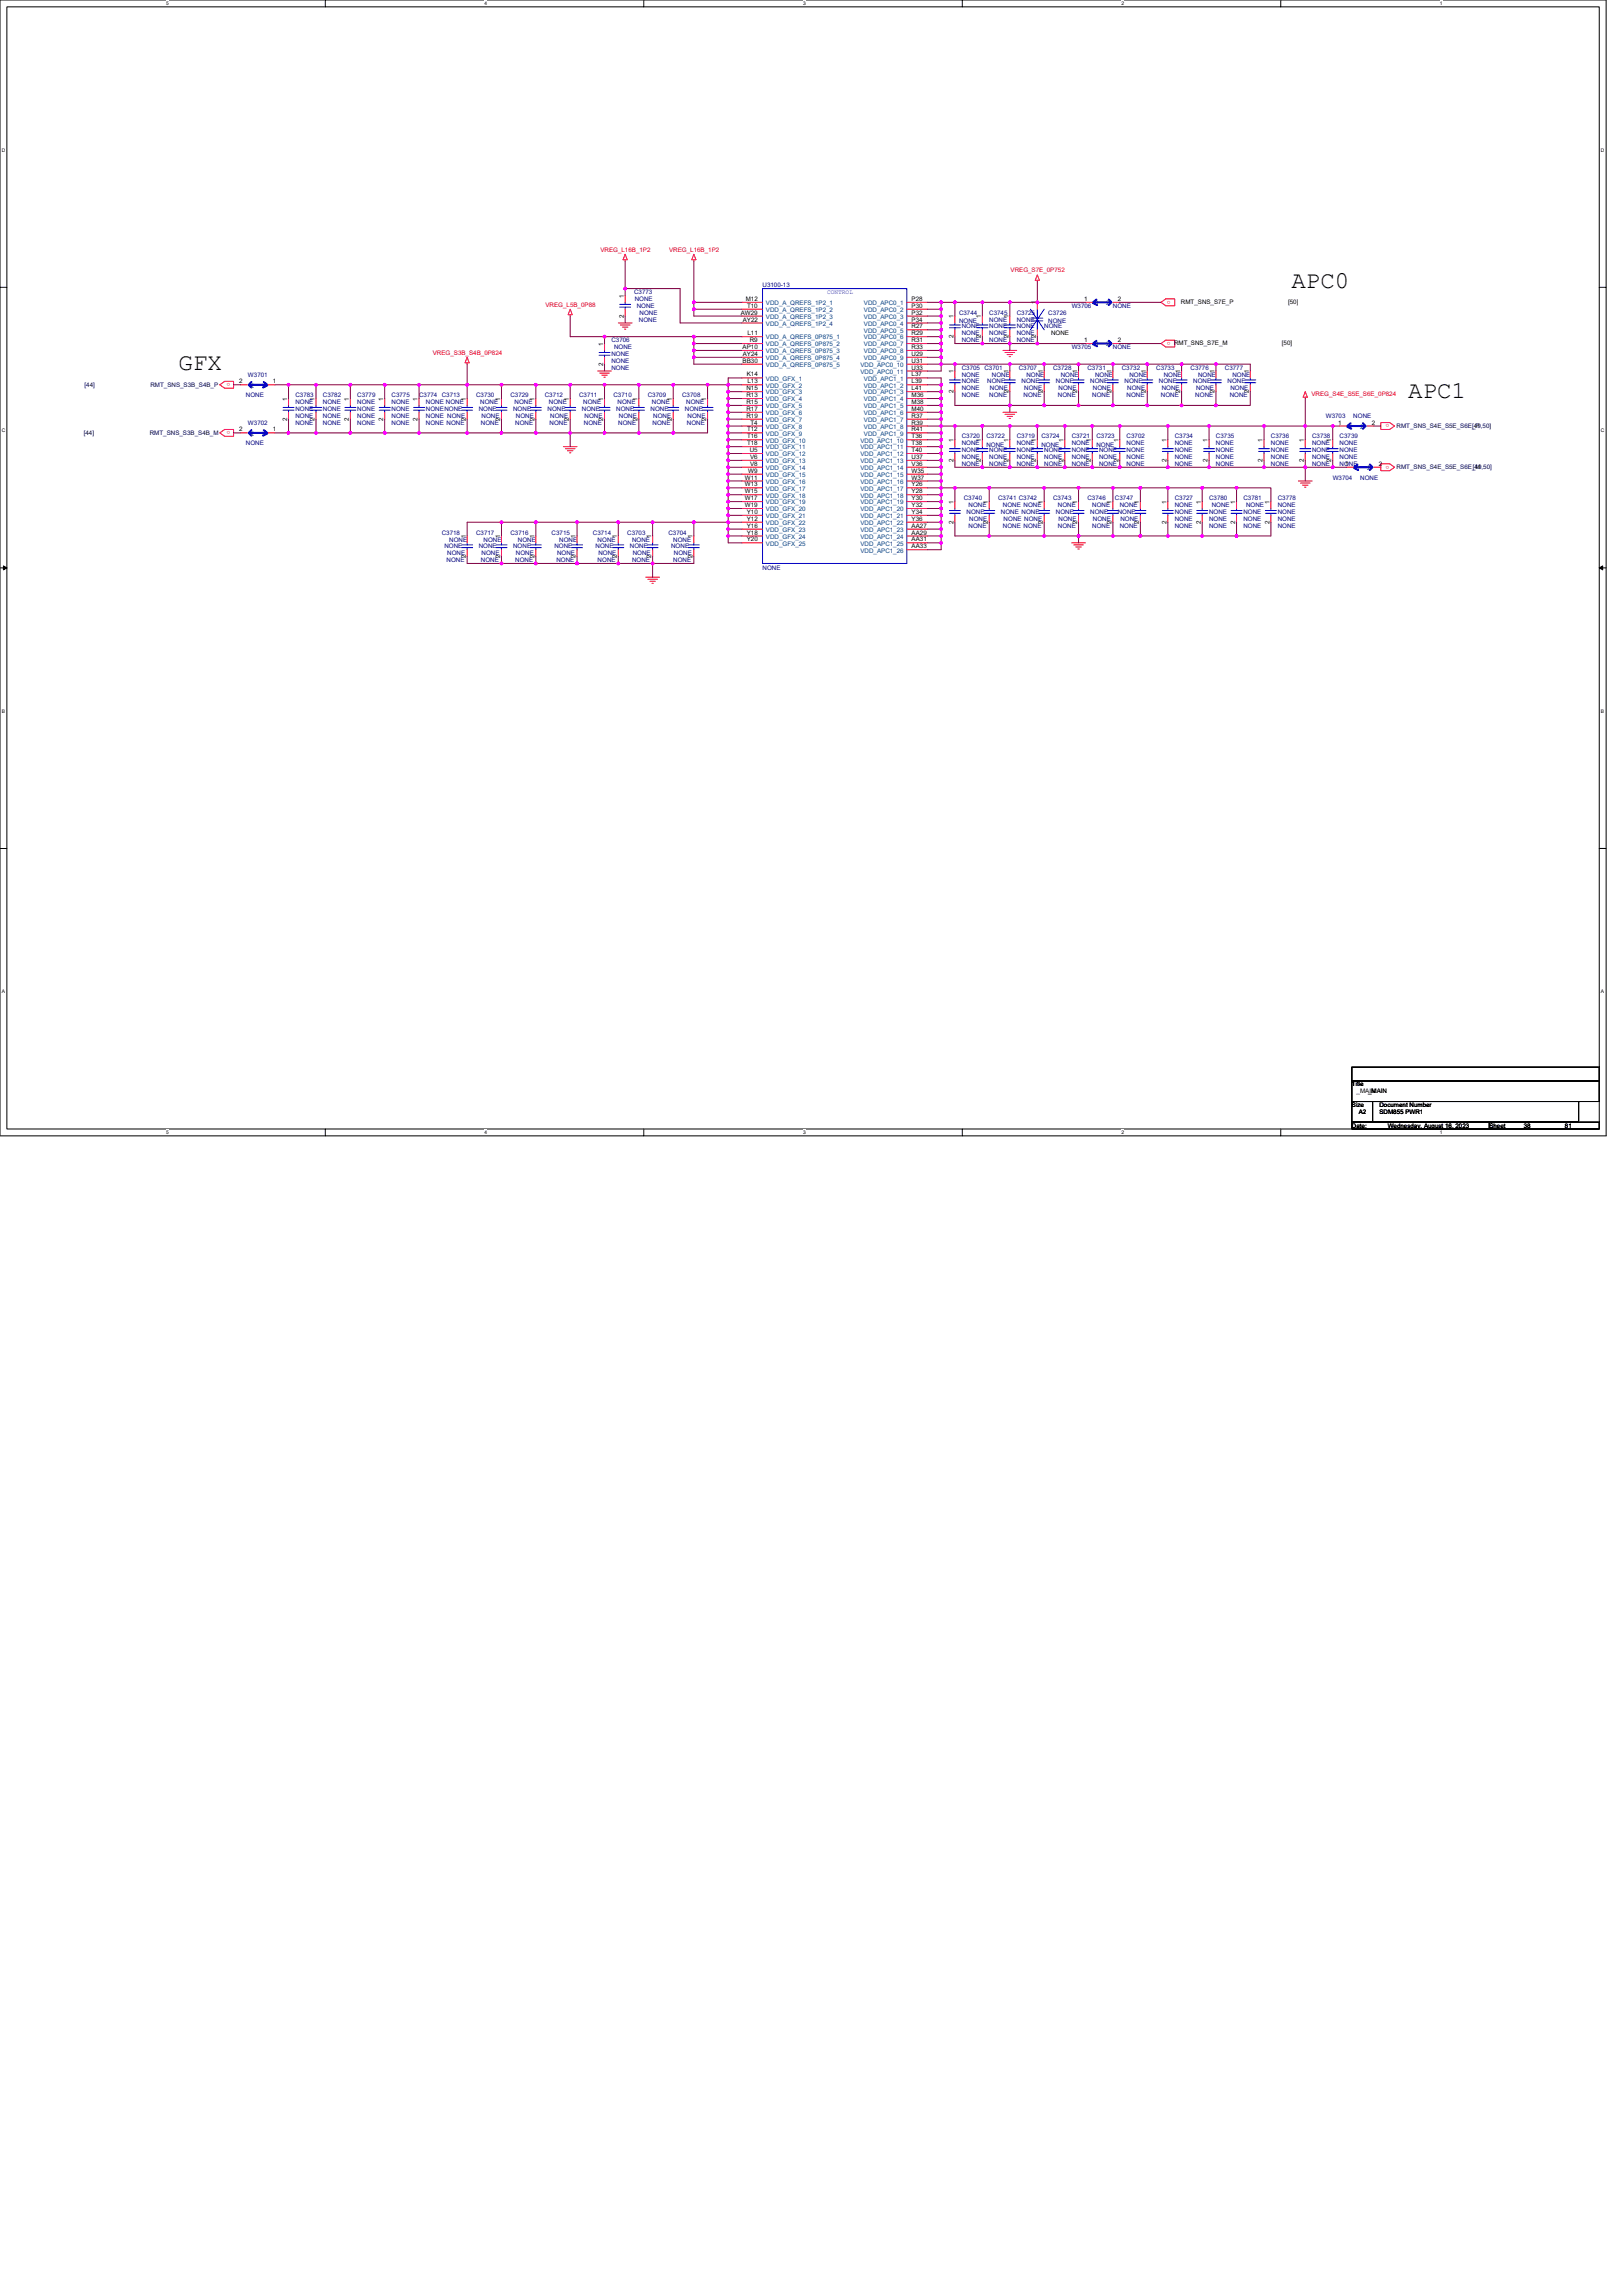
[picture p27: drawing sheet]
<svg xmlns="http://www.w3.org/2000/svg" width="210mm" height="297mm" viewBox="0 0 210 297" stroke-linecap="round" stroke-linejoin="round" font-family="sans-serif">
<defs><g id="words">
<g font-size="3.1">
<text x="167.1" y="37.3">APC0</text>
<text x="23.1" y="47.9">GFX</text>
<text x="182.2" y="51.5">APC1</text>
</g>
<g font-size=".8" fill="#f00">
<text x="77.7" y="32.5">VREG_L16B_1P2</text>
<text x="86.6" y="32.5">VREG_L16B_1P2</text>
<text x="130.8" y="35.2">VREG_S7E_0P752</text>
<text x="70.6" y="39.7">VREG_L5B_0P88</text>
<text x="151.5" y="38.9" transform="rotate(-180 151.5 38.9)">o</text>
<text x="56" y="45.9">VREG_S3B_S4B_0P824</text>
<text x="151.5" y="44.2" transform="rotate(-180 151.5 44.2)">o</text>
<text x="29.8" y="49.6" transform="rotate(-180 29.8 49.6)">o</text>
<text x="169.7" y="51.2">VREG_S4E_S5E_S6E_0P824</text>
<text x="29.8" y="55.8" transform="rotate(-180 29.8 55.8)">o</text>
<text x="179.8" y="54.9" transform="rotate(-180 179.8 54.9)">o</text>
<text x="179.8" y="60.2" transform="rotate(-180 179.8 60.2)">o</text>
</g>
<g font-size=".8">
<text x="80.7" y="41.1" transform="rotate(-90 80.7 41.1)">2</text>
<text x="80.7" y="38.5" transform="rotate(-90 80.7 38.5)">1</text>
<text x="95.9" y="40.7">AW29</text>
<text x="96.1" y="41.6">AY22</text>
<text x="96.5" y="38.9">M12</text>
<text x="96.7" y="39.8">T10</text>
<text x="118" y="38.9">P28</text>
<text x="118" y="39.8">P30</text>
<text x="118" y="40.7">P32</text>
<text x="118" y="41.6">P34</text>
<text x="123.4" y="41.2" transform="rotate(-90 123.4 41.2)">1</text>
<text x="126.9" y="41.2" transform="rotate(-90 126.9 41.2)">1</text>
<text x="130.5" y="41.2" transform="rotate(-90 130.5 41.2)">1</text>
<text x="134.1" y="39.4" transform="rotate(-90 134.1 39.4)">1</text>
<text x="140.3" y="38.9">1</text>
<text x="144.6" y="38.9">2</text>
<text x="152.8" y="39.3">RMT_SNS_S7E_P</text>
<text x="166.7" y="39.3">[50]</text>
<text x="78" y="47.3" transform="rotate(-90 78 47.3)">2</text>
<text x="78" y="44.7" transform="rotate(-90 78 44.7)">1</text>
<text x="96.1" y="45.2">AP10</text>
<text x="96.1" y="46.9">BB30</text>
<text x="96.1" y="46">AY24</text>
<text x="96.7" y="43.4">L11</text>
<text x="97" y="44.3">R9</text>
<text x="118" y="42.5">R27</text>
<text x="118" y="43.4">R29</text>
<text x="118" y="44.3">R31</text>
<text x="118" y="45.2">R33</text>
<text x="118" y="46">U29</text>
<text x="118" y="46.9">U31</text>
<text x="118" y="47.8">U33</text>
<text x="123.4" y="43.7" transform="rotate(-90 123.4 43.7)">2</text>
<text x="126.9" y="43.7" transform="rotate(-90 126.9 43.7)">2</text>
<text x="130.5" y="43.7" transform="rotate(-90 130.5 43.7)">2</text>
<text x="134.1" y="43.7" transform="rotate(-90 134.1 43.7)">2</text>
<text x="136" y="43.4">NONE</text>
<text x="140.3" y="44.3">1</text>
<text x="144.6" y="44.3">2</text>
<text x="151.9" y="44.6">RMT_SNS_S7E_M</text>
<text x="165.9" y="44.6">[50]</text>
<text x="30.9" y="49.6">2</text>
<text x="35.3" y="49.6">1</text>
<text x="37.2" y="51.8" transform="rotate(-90 37.2 51.8)">1</text>
<text x="40.7" y="51.8" transform="rotate(-90 40.7 51.8)">1</text>
<text x="45.2" y="51.8" transform="rotate(-90 45.2 51.8)">1</text>
<text x="49.6" y="51.8" transform="rotate(-90 49.6 51.8)">1</text>
<text x="54" y="51.8" transform="rotate(-90 54 51.8)">1</text>
<text x="60.3" y="51.8" transform="rotate(-90 60.3 51.8)">1</text>
<text x="64.7" y="51.8" transform="rotate(-90 64.7 51.8)">1</text>
<text x="69.2" y="51.8" transform="rotate(-90 69.2 51.8)">1</text>
<text x="73.6" y="51.8" transform="rotate(-90 73.6 51.8)">1</text>
<text x="78" y="51.8" transform="rotate(-90 78 51.8)">1</text>
<text x="82.5" y="51.8" transform="rotate(-90 82.5 51.8)">1</text>
<text x="86.9" y="51.8" transform="rotate(-90 86.9 51.8)">1</text>
<text x="91.4" y="51.8" transform="rotate(-90 91.4 51.8)">1</text>
<text x="96.6" y="50.5">N15</text>
<text x="96.6" y="51.4">R13</text>
<text x="96.6" y="52.3">R15</text>
<text x="96.6" y="53.2">R17</text>
<text x="96.6" y="48.7">K14</text>
<text x="96.7" y="49.6">L13</text>
<text x="118" y="48.7">L37</text>
<text x="118" y="49.6">L39</text>
<text x="118" y="50.5">L41</text>
<text x="118" y="51.4">M36</text>
<text x="118" y="52.3">M38</text>
<text x="118" y="53.2">M40</text>
<text x="123.4" y="50.9" transform="rotate(-90 123.4 50.9)">2</text>
<text x="123.4" y="48.3" transform="rotate(-90 123.4 48.3)">1</text>
<text x="130.5" y="50.9" transform="rotate(-90 130.5 50.9)">2</text>
<text x="130.5" y="48.3" transform="rotate(-90 130.5 48.3)">1</text>
<text x="134.9" y="50.9" transform="rotate(-90 134.9 50.9)">2</text>
<text x="134.9" y="48.3" transform="rotate(-90 134.9 48.3)">1</text>
<text x="139.4" y="50.9" transform="rotate(-90 139.4 50.9)">2</text>
<text x="139.4" y="48.3" transform="rotate(-90 139.4 48.3)">1</text>
<text x="143.8" y="50.9" transform="rotate(-90 143.8 50.9)">2</text>
<text x="143.8" y="48.3" transform="rotate(-90 143.8 48.3)">1</text>
<text x="148.3" y="50.9" transform="rotate(-90 148.3 50.9)">2</text>
<text x="148.3" y="48.3" transform="rotate(-90 148.3 48.3)">1</text>
<text x="152.7" y="50.9" transform="rotate(-90 152.7 50.9)">2</text>
<text x="152.7" y="48.3" transform="rotate(-90 152.7 48.3)">1</text>
<text x="157.2" y="50.9" transform="rotate(-90 157.2 50.9)">2</text>
<text x="157.2" y="48.3" transform="rotate(-90 157.2 48.3)">1</text>
<text x="161.6" y="50.9" transform="rotate(-90 161.6 50.9)">2</text>
<text x="161.6" y="48.3" transform="rotate(-90 161.6 48.3)">1</text>
<text x="30.9" y="55.8">2</text>
<text x="35.3" y="55.8">1</text>
<text x="37.2" y="54.4" transform="rotate(-90 37.2 54.4)">2</text>
<text x="40.7" y="54.4" transform="rotate(-90 40.7 54.4)">2</text>
<text x="45.2" y="54.4" transform="rotate(-90 45.2 54.4)">2</text>
<text x="49.6" y="54.4" transform="rotate(-90 49.6 54.4)">2</text>
<text x="54" y="54.4" transform="rotate(-90 54 54.4)">2</text>
<text x="60.3" y="54.4" transform="rotate(-90 60.3 54.4)">2</text>
<text x="64.7" y="54.4" transform="rotate(-90 64.7 54.4)">2</text>
<text x="69.2" y="54.4" transform="rotate(-90 69.2 54.4)">2</text>
<text x="73.6" y="54.4" transform="rotate(-90 73.6 54.4)">2</text>
<text x="78" y="54.4" transform="rotate(-90 78 54.4)">2</text>
<text x="82.5" y="54.4" transform="rotate(-90 82.5 54.4)">2</text>
<text x="86.9" y="54.4" transform="rotate(-90 86.9 54.4)">2</text>
<text x="91.4" y="54.4" transform="rotate(-90 91.4 54.4)">2</text>
<text x="96.6" y="54">R19</text>
<text x="96.7" y="56.7">T16</text>
<text x="96.7" y="57.6">T18</text>
<text x="96.7" y="55.8">T12</text>
<text x="97" y="58.5">U5</text>
<text x="97.1" y="59.4">V6</text>
<text x="97.1" y="54.9">T4</text>
<text x="118" y="54">R37</text>
<text x="118" y="54.9">R39</text>
<text x="118" y="55.8">R41</text>
<text x="118" y="56.7">T36</text>
<text x="118" y="57.6">T38</text>
<text x="118" y="58.5">T40</text>
<text x="118" y="59.4">U37</text>
<text x="123.4" y="59.7" transform="rotate(-90 123.4 59.7)">2</text>
<text x="123.4" y="57.2" transform="rotate(-90 123.4 57.2)">1</text>
<text x="126.9" y="59.7" transform="rotate(-90 126.9 59.7)">2</text>
<text x="126.9" y="57.2" transform="rotate(-90 126.9 57.2)">1</text>
<text x="130.5" y="59.7" transform="rotate(-90 130.5 59.7)">2</text>
<text x="130.5" y="57.2" transform="rotate(-90 130.5 57.2)">1</text>
<text x="134.1" y="59.7" transform="rotate(-90 134.1 59.7)">2</text>
<text x="134.1" y="57.2" transform="rotate(-90 134.1 57.2)">1</text>
<text x="137.6" y="59.7" transform="rotate(-90 137.6 59.7)">2</text>
<text x="137.6" y="57.2" transform="rotate(-90 137.6 57.2)">1</text>
<text x="141.2" y="59.7" transform="rotate(-90 141.2 59.7)">2</text>
<text x="141.2" y="57.2" transform="rotate(-90 141.2 57.2)">1</text>
<text x="144.7" y="59.7" transform="rotate(-90 144.7 59.7)">2</text>
<text x="144.7" y="57.2" transform="rotate(-90 144.7 57.2)">1</text>
<text x="150.9" y="59.7" transform="rotate(-90 150.9 59.7)">2</text>
<text x="150.9" y="57.2" transform="rotate(-90 150.9 57.2)">1</text>
<text x="156.3" y="59.7" transform="rotate(-90 156.3 59.7)">2</text>
<text x="156.3" y="57.2" transform="rotate(-90 156.3 57.2)">1</text>
<text x="163.4" y="59.7" transform="rotate(-90 163.4 59.7)">2</text>
<text x="163.4" y="57.2" transform="rotate(-90 163.4 57.2)">1</text>
<text x="168.7" y="59.7" transform="rotate(-90 168.7 59.7)">2</text>
<text x="168.7" y="57.2" transform="rotate(-90 168.7 57.2)">1</text>
<text x="172.3" y="59.7" transform="rotate(-90 172.3 59.7)">2</text>
<text x="172.3" y="57.2" transform="rotate(-90 172.3 57.2)">1</text>
<text x="173.2" y="54.9">1</text>
<text x="177.5" y="54.9">2</text>
<text x="96.4" y="62">W11</text>
<text x="96.4" y="62.9">W13</text>
<text x="96.4" y="63.8">W15</text>
<text x="96.4" y="64.7">W17</text>
<text x="96.4" y="65.6">W19</text>
<text x="96.8" y="61.2">W9</text>
<text x="97.1" y="60.3">V8</text>
<text x="118" y="60.3">V36</text>
<text x="118" y="61.2">W35</text>
<text x="118" y="62">W37</text>
<text x="118" y="62.9">Y26</text>
<text x="118" y="63.8">Y28</text>
<text x="118" y="64.7">Y30</text>
<text x="118" y="65.6">Y32</text>
<text x="123.4" y="65.2" transform="rotate(-90 123.4 65.2)">1</text>
<text x="127.8" y="65.2" transform="rotate(-90 127.8 65.2)">1</text>
<text x="134.9" y="65.2" transform="rotate(-90 134.9 65.2)">1</text>
<text x="139.4" y="65.2" transform="rotate(-90 139.4 65.2)">1</text>
<text x="143.8" y="65.2" transform="rotate(-90 143.8 65.2)">1</text>
<text x="147.4" y="65.2" transform="rotate(-90 147.4 65.2)">1</text>
<text x="150.9" y="65.2" transform="rotate(-90 150.9 65.2)">1</text>
<text x="155.4" y="65.2" transform="rotate(-90 155.4 65.2)">1</text>
<text x="159.8" y="65.2" transform="rotate(-90 159.8 65.2)">1</text>
<text x="164.3" y="65.2" transform="rotate(-90 164.3 65.2)">1</text>
<text x="174.1" y="60.3">1</text>
<text x="178.4" y="60.3">2</text>
<text x="60.3" y="69.6" transform="rotate(-90 60.3 69.6)">1</text>
<text x="64.7" y="69.6" transform="rotate(-90 64.7 69.6)">1</text>
<text x="69.2" y="69.6" transform="rotate(-90 69.2 69.6)">1</text>
<text x="74.5" y="69.6" transform="rotate(-90 74.5 69.6)">1</text>
<text x="79.8" y="69.6" transform="rotate(-90 79.8 69.6)">1</text>
<text x="84.3" y="69.6" transform="rotate(-90 84.3 69.6)">1</text>
<text x="89.6" y="69.6" transform="rotate(-90 89.6 69.6)">1</text>
<text x="96.6" y="66.5">Y10</text>
<text x="96.6" y="67.4">Y12</text>
<text x="96.6" y="68.3">Y16</text>
<text x="96.6" y="69.2">Y18</text>
<text x="96.6" y="70">Y20</text>
<text x="118" y="66.5">Y34</text>
<text x="118" y="67.4">Y36</text>
<text x="118" y="68.3">AA27</text>
<text x="118" y="69.2">AA29</text>
<text x="118" y="70">AA31</text>
<text x="118" y="70.9">AA33</text>
<text x="123.4" y="67.7" transform="rotate(-90 123.4 67.7)">2</text>
<text x="127.8" y="67.7" transform="rotate(-90 127.8 67.7)">2</text>
<text x="134.9" y="67.7" transform="rotate(-90 134.9 67.7)">2</text>
<text x="139.4" y="67.7" transform="rotate(-90 139.4 67.7)">2</text>
<text x="143.8" y="67.7" transform="rotate(-90 143.8 67.7)">2</text>
<text x="147.4" y="67.7" transform="rotate(-90 147.4 67.7)">2</text>
<text x="150.9" y="67.7" transform="rotate(-90 150.9 67.7)">2</text>
<text x="155.4" y="67.7" transform="rotate(-90 155.4 67.7)">2</text>
<text x="159.8" y="67.7" transform="rotate(-90 159.8 67.7)">2</text>
<text x="164.3" y="67.7" transform="rotate(-90 164.3 67.7)">2</text>
<text x="60.3" y="72.2" transform="rotate(-90 60.3 72.2)">2</text>
<text x="64.7" y="72.2" transform="rotate(-90 64.7 72.2)">2</text>
<text x="69.2" y="72.2" transform="rotate(-90 69.2 72.2)">2</text>
<text x="74.5" y="72.2" transform="rotate(-90 74.5 72.2)">2</text>
<text x="79.8" y="72.2" transform="rotate(-90 79.8 72.2)">2</text>
<text x="84.3" y="72.2" transform="rotate(-90 84.3 72.2)">2</text>
<text x="89.6" y="72.2" transform="rotate(-90 89.6 72.2)">2</text>
<text x="175" y="140.6">Title</text>
<text x="175" y="143.2">Size</text>
<text x="175.6" y="141.4">_MAIN</text>
<text x="177" y="141.4">_MAIN</text>
<text x="178.5" y="143.2">Document Number</text>
<text x="175" y="145.9">Date:</text>
<text x="175.8" y="144.1">A2</text>
<text x="178.5" y="144.1">SDM855 PWR1</text>
<text x="179.6" y="145.9">Wednesday, August 16, 2023</text>
<text x="192.7" y="145.9">Sheet</text>
<text x="197.2" y="145.9">38</text>
<text x="202.5" y="145.9">81</text>
</g>
<g font-size=".8" fill="#000080">
<text x="82.1" y="38.1">C3773</text>
<text x="82.1" y="38.9">NONE</text>
<text x="82.4" y="39.8">NONE</text>
<text x="82.7" y="41.6">NONE</text>
<text x="82.8" y="40.7">NONE</text>
<text x="98.7" y="37.2">U3100-13</text>
<text x="124.1" y="40.7">C3744</text>
<text x="124.1" y="41.8">NONE</text>
<text x="128" y="40.7">C3745</text>
<text x="128" y="41.6">NONE</text>
<text x="131.6" y="40.7">C3725</text>
<text x="131.6" y="41.6">NONE</text>
<text x="135.7" y="40.7">C3726</text>
<text x="135.7" y="41.8">NONE</text>
<text x="138.7" y="39.8">W3706</text>
<text x="144" y="39.8">NONE</text>
<text x="79.1" y="44.3">C3706</text>
<text x="79.1" y="47.8">NONE</text>
<text x="79.1" y="46.9">NONE</text>
<text x="79.1" y="46.1">NONE</text>
<text x="79.5" y="45.2">NONE</text>
<text x="124.5" y="47.8">C3705</text>
<text x="124.5" y="42.5">NONE</text>
<text x="124.5" y="43.4">NONE</text>
<text x="124.5" y="44.3">NONE</text>
<text x="127.4" y="47.8">C3701</text>
<text x="128" y="44.3">NONE</text>
<text x="128" y="43.4">NONE</text>
<text x="128" y="42.5">NONE</text>
<text x="131.6" y="44.3">NONE</text>
<text x="131.6" y="43.4">NONE</text>
<text x="131.6" y="42.5">NONE</text>
<text x="131.8" y="47.8">C3707</text>
<text x="135.1" y="42.5">NONE</text>
<text x="136.3" y="47.8">C3728</text>
<text x="138.7" y="45.2">W3705</text>
<text x="140.7" y="47.8">C3731</text>
<text x="144" y="45.2">NONE</text>
<text x="145.2" y="47.8">C3732</text>
<text x="149.6" y="47.8">C3733</text>
<text x="154.1" y="47.8">C3776</text>
<text x="158.5" y="47.8">C3777</text>
<text x="31.8" y="51.4">NONE</text>
<text x="32.1" y="48.7">W3701</text>
<text x="38.2" y="51.4">C3783</text>
<text x="38.2" y="52.3">NONE</text>
<text x="38.2" y="53.2">NONE</text>
<text x="41.8" y="51.4">C3782</text>
<text x="41.8" y="52.3">NONE</text>
<text x="41.8" y="53.2">NONE</text>
<text x="46.2" y="51.4">C3779</text>
<text x="46.2" y="52.3">NONE</text>
<text x="46.2" y="53.2">NONE</text>
<text x="50.7" y="51.4">C3775</text>
<text x="50.7" y="52.3">NONE</text>
<text x="50.7" y="53.2">NONE</text>
<text x="54.2" y="51.4">C3774</text>
<text x="55.1" y="52.3">NONE NONE</text>
<text x="55.1" y="53.2">NONENONE</text>
<text x="57.2" y="51.4">C3713</text>
<text x="61.6" y="51.4">C3730</text>
<text x="62" y="53.2">NONE</text>
<text x="62.1" y="52.3">NONE</text>
<text x="66.1" y="51.4">C3729</text>
<text x="66.4" y="53.2">NONE</text>
<text x="66.6" y="52.3">NONE</text>
<text x="70.5" y="51.4">C3712</text>
<text x="70.9" y="53.2">NONE</text>
<text x="71" y="52.3">NONE</text>
<text x="74.9" y="51.4">C3711</text>
<text x="75.3" y="53.2">NONE</text>
<text x="75.5" y="52.3">NONE</text>
<text x="79.4" y="51.4">C3710</text>
<text x="79.7" y="53.2">NONE</text>
<text x="79.9" y="52.3">NONE</text>
<text x="83.8" y="51.4">C3709</text>
<text x="84.2" y="53.2">NONE</text>
<text x="84.4" y="52.3">NONE</text>
<text x="88.3" y="51.4">C3708</text>
<text x="88.6" y="53.2">NONE</text>
<text x="88.8" y="52.3">NONE</text>
<text x="124.5" y="48.7">NONE</text>
<text x="124.5" y="51.4">NONE</text>
<text x="124.5" y="50.5">NONE</text>
<text x="124.5" y="49.6">NONE</text>
<text x="127.8" y="49.6">NONE</text>
<text x="128" y="51.4">NONE</text>
<text x="128.1" y="50.5">NONE</text>
<text x="128.4" y="48.7">NONE</text>
<text x="132.2" y="49.6">NONE</text>
<text x="132.5" y="51.4">NONE</text>
<text x="132.6" y="50.5">NONE</text>
<text x="132.8" y="48.7">NONE</text>
<text x="136.6" y="49.6">NONE</text>
<text x="136.9" y="51.4">NONE</text>
<text x="137" y="50.5">NONE</text>
<text x="137.3" y="48.7">NONE</text>
<text x="141.1" y="49.6">NONE</text>
<text x="141.4" y="51.4">NONE</text>
<text x="141.4" y="50.5">NONE</text>
<text x="141.7" y="48.7">NONE</text>
<text x="145.5" y="49.6">NONE</text>
<text x="145.8" y="51.4">NONE</text>
<text x="145.9" y="50.5">NONE</text>
<text x="146.2" y="48.7">NONE</text>
<text x="150" y="49.6">NONE</text>
<text x="150.2" y="51.4">NONE</text>
<text x="150.3" y="50.5">NONE</text>
<text x="150.6" y="48.7">NONE</text>
<text x="154.4" y="49.6">NONE</text>
<text x="154.7" y="51.4">NONE</text>
<text x="154.8" y="50.5">NONE</text>
<text x="155" y="48.7">NONE</text>
<text x="158.9" y="49.6">NONE</text>
<text x="159.1" y="51.4">NONE</text>
<text x="159.2" y="50.5">NONE</text>
<text x="159.5" y="48.7">NONE</text>
<text x="31.8" y="57.6">NONE</text>
<text x="32.1" y="54.9">W3702</text>
<text x="38.2" y="54.9">NONE</text>
<text x="38.2" y="54.1">NONE</text>
<text x="41.8" y="54.9">NONE</text>
<text x="41.8" y="54.1">NONE</text>
<text x="46.2" y="54.9">NONE</text>
<text x="46.2" y="54.1">NONE</text>
<text x="50.7" y="54.9">NONE</text>
<text x="50.7" y="54.1">NONE</text>
<text x="55.1" y="54.9">NONE NONE</text>
<text x="55.1" y="54.1">NONE NONE</text>
<text x="62.2" y="54.9">NONE</text>
<text x="62.3" y="54.1">NONE</text>
<text x="66.7" y="54.9">NONE</text>
<text x="66.8" y="54.1">NONE</text>
<text x="71.1" y="54.9">NONE</text>
<text x="71.2" y="54.1">NONE</text>
<text x="75.6" y="54.9">NONE</text>
<text x="75.7" y="54.1">NONE</text>
<text x="80" y="54.9">NONE</text>
<text x="80.1" y="54.1">NONE</text>
<text x="84.5" y="54.9">NONE</text>
<text x="84.5" y="54.1">NONE</text>
<text x="88.9" y="54.9">NONE</text>
<text x="89" y="54.1">NONE</text>
<text x="124.5" y="56.7">C3720</text>
<text x="124.5" y="57.6">NONE</text>
<text x="124.5" y="59.4">NONE</text>
<text x="124.5" y="58.5">NONE</text>
<text x="127.7" y="56.7">C3722</text>
<text x="127.7" y="57.8">NONE</text>
<text x="128" y="58.5">NONE</text>
<text x="128" y="59.4">NONE</text>
<text x="131.6" y="56.7">C3719</text>
<text x="131.6" y="57.6">NONE</text>
<text x="131.6" y="59.4">NONE</text>
<text x="131.6" y="58.5">NONE</text>
<text x="134.8" y="56.7">C3724</text>
<text x="134.8" y="57.8">NONE</text>
<text x="135.1" y="58.5">NONE</text>
<text x="135.1" y="59.4">NONE</text>
<text x="138.7" y="56.7">C3721</text>
<text x="138.7" y="57.6">NONE</text>
<text x="138.7" y="59.4">NONE</text>
<text x="138.7" y="58.5">NONE</text>
<text x="141.9" y="56.7">C3723</text>
<text x="141.9" y="57.8">NONE</text>
<text x="142.2" y="58.5">NONE</text>
<text x="142.2" y="59.4">NONE</text>
<text x="145.8" y="56.7">C3702</text>
<text x="145.8" y="57.6">NONE</text>
<text x="145.8" y="59.4">NONE</text>
<text x="145.8" y="58.5">NONE</text>
<text x="152" y="56.7">C3734</text>
<text x="152" y="57.6">NONE</text>
<text x="152" y="59.4">NONE</text>
<text x="152" y="58.5">NONE</text>
<text x="157.4" y="56.7">C3735</text>
<text x="157.4" y="57.6">NONE</text>
<text x="157.4" y="59.4">NONE</text>
<text x="157.4" y="58.5">NONE</text>
<text x="164.5" y="56.7">C3736</text>
<text x="164.5" y="57.6">NONE</text>
<text x="164.5" y="59.4">NONE</text>
<text x="164.5" y="58.5">NONE</text>
<text x="169.8" y="56.7">C3738</text>
<text x="169.8" y="57.6">NONE</text>
<text x="169.8" y="59.4">NONE</text>
<text x="169.8" y="58.5">NONE</text>
<text x="171.6" y="54.1">W3703</text>
<text x="173.4" y="56.7">C3739</text>
<text x="173.4" y="57.6">NONE</text>
<text x="173.4" y="59.4">NONE</text>
<text x="173.4" y="58.5">NONE</text>
<text x="175.1" y="54.1">NONE</text>
<text x="124.5" y="60.3">NONE</text>
<text x="124.7" y="64.7">C3740</text>
<text x="125.4" y="65.6">NONE</text>
<text x="128" y="60.3">NONE</text>
<text x="129.2" y="64.7">C3741 C3742</text>
<text x="129.8" y="65.6">NONE NONE</text>
<text x="131.6" y="60.3">NONE</text>
<text x="135.1" y="60.3">NONE</text>
<text x="136.3" y="64.7">C3743</text>
<text x="136.9" y="65.6">NONE</text>
<text x="138.7" y="60.3">NONE</text>
<text x="140.7" y="64.7">C3746</text>
<text x="141.4" y="65.6">NONE</text>
<text x="142.2" y="60.3">NONE</text>
<text x="144.3" y="64.7">C3747</text>
<text x="144.9" y="65.6">NONE</text>
<text x="145.8" y="60.3">NONE</text>
<text x="152" y="64.7">C3727</text>
<text x="152" y="65.6">NONE</text>
<text x="152" y="60.3">NONE</text>
<text x="156.5" y="64.7">C3780</text>
<text x="156.8" y="65.6">NONE</text>
<text x="157.4" y="60.3">NONE</text>
<text x="160.9" y="64.7">C3781</text>
<text x="161.3" y="65.6">NONE</text>
<text x="164.5" y="60.3">NONE</text>
<text x="165.4" y="64.7">C3778</text>
<text x="165.4" y="65.6">NONE</text>
<text x="169.8" y="60.3">NONE</text>
<text x="172.5" y="62.1">W3704</text>
<text x="173.4" y="60.3">NONE</text>
<text x="176" y="62.1">NONE</text>
<text x="57.2" y="69.2">C3718</text>
<text x="57.5" y="70.9">NONE</text>
<text x="57.9" y="71.8">NONE</text>
<text x="58.1" y="70.1">NONE</text>
<text x="61.6" y="69.2">C3717</text>
<text x="62" y="70.9">NONE</text>
<text x="62.3" y="71.8">NONE</text>
<text x="62.6" y="70.1">NONE</text>
<text x="66.1" y="69.2">C3716</text>
<text x="66.4" y="70.9">NONE</text>
<text x="66.8" y="71.8">NONE</text>
<text x="67" y="70.1">NONE</text>
<text x="71.4" y="69.2">C3715</text>
<text x="71.7" y="70.9">NONE</text>
<text x="72.1" y="71.8">NONE</text>
<text x="72.4" y="70.1">NONE</text>
<text x="76.7" y="69.2">C3714</text>
<text x="77.1" y="70.9">NONE</text>
<text x="77.3" y="70.1">NONE</text>
<text x="77.4" y="71.8">NONE</text>
<text x="81.2" y="69.2">C3703</text>
<text x="81.5" y="70.9">NONE</text>
<text x="81.8" y="70.1">NONE</text>
<text x="81.9" y="71.8">NONE</text>
<text x="86.5" y="69.2">C3704</text>
<text x="86.9" y="70.9">NONE</text>
<text x="87.1" y="70.1">NONE</text>
<text x="87.2" y="71.8">NONE</text>
<text x="125.1" y="66.5">NONE</text>
<text x="125.4" y="68.3">NONE</text>
<text x="125.4" y="67.4">NONE</text>
<text x="129.5" y="66.5">NONE NONE</text>
<text x="129.8" y="68.3">NONE NONE</text>
<text x="129.9" y="67.4">NONE NONE</text>
<text x="136.6" y="66.5">NONE</text>
<text x="136.9" y="68.3">NONE</text>
<text x="137" y="67.4">NONE</text>
<text x="141.1" y="66.5">NONE</text>
<text x="141.4" y="68.3">NONE</text>
<text x="141.4" y="67.4">NONE</text>
<text x="144.6" y="66.5">NONE</text>
<text x="144.9" y="68.3">NONE</text>
<text x="145" y="67.4">NONE</text>
<text x="152" y="68.3">NONE</text>
<text x="152" y="67.4">NONE</text>
<text x="152" y="66.5">NONE</text>
<text x="156.5" y="68.3">NONE</text>
<text x="156.5" y="67.4">NONE</text>
<text x="156.5" y="66.5">NONE</text>
<text x="160.9" y="68.3">NONE</text>
<text x="160.9" y="67.4">NONE</text>
<text x="160.9" y="66.5">NONE</text>
<text x="165.4" y="68.3">NONE</text>
<text x="165.4" y="67.4">NONE</text>
<text x="165.4" y="66.5">NONE</text>
<text x="57.8" y="72.7">NONE</text>
<text x="62.2" y="72.7">NONE</text>
<text x="66.7" y="72.7">NONE</text>
<text x="72" y="72.7">NONE</text>
<text x="77.3" y="72.7">NONE</text>
<text x="81.8" y="72.7">NONE</text>
<text x="87.1" y="72.7">NONE</text>
<text x="98.7" y="73.7">NONE</text>
</g>
<g font-size=".8" fill="#004080">
<text x="99.1" y="39.5">VDD_A_QREFS_1P2_1</text>
<text x="99.1" y="40.4">VDD_A_QREFS_1P2_2</text>
<text x="99.1" y="41.3">VDD_A_QREFS_1P2_3</text>
<text x="111.8" y="39.5">VDD_APC0_1</text>
<text x="111.8" y="40.4">VDD_APC0_2</text>
<text x="111.8" y="41.3">VDD_APC0_3</text>
<text x="141.8" y="39.5">1</text>
<text x="143.1" y="39.5">2</text>
<text x="99.1" y="43.9">VDD_A_QREFS_0P875_1</text>
<text x="99.1" y="44.8">VDD_A_QREFS_0P875_2</text>
<text x="99.1" y="45.7">VDD_A_QREFS_0P875_3</text>
<text x="99.1" y="46.6">VDD_A_QREFS_0P875_4</text>
<text x="99.1" y="47.5">VDD_A_QREFS_0P875_5</text>
<text x="99.1" y="42.1">VDD_A_QREFS_1P2_4</text>
<text x="111.3" y="47.5">VDD_APC0_10</text>
<text x="111.8" y="42.1">VDD_APC0_4</text>
<text x="111.8" y="43">VDD_APC0_5</text>
<text x="111.8" y="43.9">VDD_APC0_6</text>
<text x="111.8" y="44.8">VDD_APC0_7</text>
<text x="111.8" y="45.7">VDD_APC0_8</text>
<text x="111.8" y="46.6">VDD_APC0_9</text>
<text x="141.8" y="44.8">1</text>
<text x="143.1" y="44.8">2</text>
<text x="32.4" y="50.1">2</text>
<text x="33.8" y="50.1">1</text>
<text x="99.1" y="49.3">VDD_GFX_1</text>
<text x="99.1" y="50.1">VDD_GFX_2</text>
<text x="99.1" y="51">VDD_GFX_3</text>
<text x="99.1" y="51.9">VDD_GFX_4</text>
<text x="99.1" y="52.8">VDD_GFX_5</text>
<text x="99.1" y="53.7">VDD_GFX_6</text>
<text x="111.3" y="48.4">VDD_APC0_11</text>
<text x="111.8" y="49.3">VDD_APC1_1</text>
<text x="111.8" y="50.1">VDD_APC1_2</text>
<text x="111.8" y="51">VDD_APC1_3</text>
<text x="111.8" y="51.9">VDD_APC1_4</text>
<text x="111.8" y="52.8">VDD_APC1_5</text>
<text x="111.8" y="53.7">VDD_APC1_6</text>
<text x="32.4" y="56.4">2</text>
<text x="33.8" y="56.4">1</text>
<text x="99.1" y="57.3">VDD_GFX_10</text>
<text x="99.1" y="58.1">VDD_GFX_11</text>
<text x="99.1" y="59">VDD_GFX_12</text>
<text x="99.1" y="59.9">VDD_GFX_13</text>
<text x="99.1" y="54.6">VDD_GFX_7</text>
<text x="99.1" y="55.5">VDD_GFX_8</text>
<text x="99.1" y="56.4">VDD_GFX_9</text>
<text x="111.3" y="57.3">VDD_APC1_10</text>
<text x="111.3" y="58.1">VDD_APC1_11</text>
<text x="111.3" y="59">VDD_APC1_12</text>
<text x="111.3" y="59.9">VDD_APC1_13</text>
<text x="111.8" y="54.6">VDD_APC1_7</text>
<text x="111.8" y="55.5">VDD_APC1_8</text>
<text x="111.8" y="56.4">VDD_APC1_9</text>
<text x="174.7" y="55.5">1</text>
<text x="176" y="55.5">2</text>
<text x="99.1" y="60.8">VDD_GFX_14</text>
<text x="99.1" y="61.7">VDD_GFX_15</text>
<text x="99.1" y="62.6">VDD_GFX_16</text>
<text x="99.1" y="63.5">VDD_GFX_17</text>
<text x="99.1" y="64.4">VDD_GFX_18</text>
<text x="99.1" y="65.3">VDD_GFX_19</text>
<text x="111.3" y="60.8">VDD_APC1_14</text>
<text x="111.3" y="61.7">VDD_APC1_15</text>
<text x="111.3" y="62.6">VDD_APC1_16</text>
<text x="111.3" y="63.5">VDD_APC1_17</text>
<text x="111.3" y="64.4">VDD_APC1_18</text>
<text x="111.3" y="65.3">VDD_APC1_19</text>
<text x="175.6" y="60.8">1</text>
<text x="176.9" y="60.8">2</text>
<text x="99.1" y="66.1">VDD_GFX_20</text>
<text x="99.1" y="67">VDD_GFX_21</text>
<text x="99.1" y="67.9">VDD_GFX_22</text>
<text x="99.1" y="68.8">VDD_GFX_23</text>
<text x="99.1" y="69.7">VDD_GFX_24</text>
<text x="99.1" y="70.6">VDD_GFX_25</text>
<text x="111.3" y="66.1">VDD_APC1_20</text>
<text x="111.3" y="67">VDD_APC1_21</text>
<text x="111.3" y="67.9">VDD_APC1_22</text>
<text x="111.3" y="68.8">VDD_APC1_23</text>
<text x="111.3" y="69.7">VDD_APC1_24</text>
<text x="111.3" y="70.6">VDD_APC1_25</text>
<text x="111.3" y="71.5">VDD_APC1_26</text>
</g>
<text font-size=".8" fill="#00f" x="107" y="38">CONTROL</text>
<g font-size=".8" fill="#000040">
<text x="10.9" y="50.1">[44]</text>
<text x="19.5" y="50.1">RMT_SNS_S3B_S4B_P</text>
<text x="10.8" y="56.3">[44]</text>
<text x="19.4" y="56.3">RMT_SNS_S3B_S4B_M</text>
<text x="180.7" y="55.4">RMT_SNS_S4E_S5E_S6E_P</text>
<text x="190.5" y="55.4">[49,50]</text>
<text x="180.7" y="60.7">RMT_SNS_S4E_S5E_S6E_M</text>
<text x="190.6" y="60.7">[49,50]</text>
</g>
<g font-size=".6">
<text x="21.5" y=".7">5</text>
<text x="62.7" y=".7">4</text>
<text x="103.9" y=".7">3</text>
<text x="145.1" y=".7">2</text>
<text x="186.3" y=".7">1</text>
<text x=".2" y="19.6">D</text>
<text x="207.2" y="19.6">D</text>
<text x=".2" y="55.9">C</text>
<text x="207.2" y="55.9">C</text>
<text x=".2" y="92.2">B</text>
<text x="207.2" y="92.2">B</text>
<text x=".2" y="128.5">A</text>
<text x="207.2" y="128.5">A</text>
<text x="21.5" y="146.7">5</text>
<text x="62.7" y="146.7">4</text>
<text x="103.9" y="146.7">3</text>
<text x="145.1" y="146.7">2</text>
<text x="186.3" y="146.7">1</text>
</g>
</g></defs>
<path d="M207.8 0h-207.8v147h207.8v-147M.9 .9h206.1v145.2h-206.1z" fill="none" stroke="#000" stroke-width=".13"/>
<g fill="#fff">
<path d="M21.5 .1h.4v.7h-.4z"/>
<path d="M21.5 146.2h.4v.7h-.4z"/>
</g>
<path d="M42.1 0v.9M42.1 146.1v.9" fill="none" stroke="#000" stroke-width=".13"/>
<g fill="#fff">
<path d="M62.7 .1h.4v.7h-.4z"/>
<path d="M62.7 146.2h.4v.7h-.4z"/>
</g>
<path d="M83.3 0v.9M83.3 146.1v.9" fill="none" stroke="#000" stroke-width=".13"/>
<g fill="#fff">
<path d="M103.9 .1h.4v.7h-.4z"/>
<path d="M103.9 146.2h.4v.7h-.4z"/>
</g>
<path d="M124.5 0v.9M124.5 146.1v.9" fill="none" stroke="#000" stroke-width=".13"/>
<g fill="#fff">
<path d="M145.1 .1h.4v.7h-.4z"/>
<path d="M145.1 146.2h.4v.7h-.4z"/>
</g>
<path d="M165.7 0v.9M165.7 146.1v.9" fill="none" stroke="#000" stroke-width=".13"/>
<g fill="#fff">
<path d="M186.3 .1h.4v.7h-.4z"/>
<path d="M186.3 146.2h.4v.7h-.4z"/>
<path d="M.2 19h.5v.7h-.5z"/>
<path d="M207.2 19h.4v.7h-.4z"/>
<path d="M.2 55.3h.5v.7h-.5z"/>
<path d="M207.2 55.3h.4v.7h-.4z"/>
</g>
<path d="M0 37.2h.9M207 37.2h.8" fill="none" stroke="#000" stroke-width=".13"/>
<g fill="#fff">
<path d="M.2 91.6h.4v.7h-.4z"/>
<path d="M207.2 91.6h.4v.7h-.4z"/>
</g>
<path d="M0 73.5h.9M.4 73.2l.5 .3-.5 .2zM207 73.5l.4-.3v.5zM207 73.5h.8" fill="none" stroke="#000" stroke-width=".13"/>
<path d="M.4 73.2l.5 .3-.5 .2zM207 73.5l.4-.3v.5z" fill="#000"/>
<g fill="#fff">
<path d="M.2 127.9h.4v.7h-.4z"/>
<path d="M207.2 127.9h.4v.7h-.4z"/>
</g>
<path d="M0 109.8h.9M207 109.8h.8M175 138.1h32v1.7h-32zM175 139.8h32v2.7h-32zM175 142.5h2.6v2.7h-2.6zM175 145.2h17.7v.9h-17.7zM177.6 142.5h26.7v2.7h-26.7zM192.7 145.2h14.3v.9h-14.3z" fill="none" stroke="#000" stroke-width=".13"/>
<g fill="none" stroke="#f00" stroke-width=".13">
<path d="M80.9 32.9l.3 .7h-.6zM80.9 33.6v.2M80.9 38.2v.9M89.8 32.9l.3 .7h-.6zM89.8 33.6v.2M96 39.1h2.7M117.3 39.1h2.7M134.2 36.3v.1M134.2 39.1v.9M134.2 35.6l.3 .7h-.5zM140.5 39.1h.9M144 39.1h.9"/>
<path d="M150.2 39.1l.7-.4h1.1v.9h-1.1zM28.4 49.8l.7-.5h1.1v.9h-1.1zM28.4 56l.7-.4h1.1v.8h-1.1zM31.1 49.8h.9M31.1 56h.9M34.7 49.8h.9M34.7 56h.9M37.3 51.6v.8M37.3 53.3v.9M40.9 51.6v.8M40.9 53.3v.9M45.3 51.6v.8"/>
<path d="M45.3 53.3v.9M49.8 51.6v.8M49.8 53.3v.9M54.2 51.6v.8M54.2 53.3v.9M60.5 46.2l.2 .7h-.5zM60.5 46.9v.2M60.5 51.6v.8M60.5 53.3v.9M64.9 51.6v.8M64.9 53.3v.9M69.3 51.6v.8"/>
<path d="M69.3 53.3v.9M72.9 57.8h1.8M73.2 58h1.2M73.4 58.3h.7M73.7 58.6h.2M73.8 40.7v.2M73.8 51.6v.8M73.8 53.3v.9M73.8 40l.3 .7h-.6zM77.3 48h1.8M77.6 48.3h1.3M77.9 48.5h.7"/>
<path d="M78.1 48.8h.2M78.2 44.4v.9M78.2 46.2v.9M78.2 51.6v.8M78.2 53.3v.9M80 41.8h1.8M80.3 42h1.2M80.5 42.3h.8M80.8 42.6h.2M80.9 40v.9M82.7 51.6v.8M82.7 53.3v.9"/>
<path d="M87.1 51.6v.8M87.1 53.3v.9M91.6 51.6v.8M91.6 53.3v.9M96 43.6h2.7M96 44.4h2.7M96 45.3h2.7M96 46.2h2.7M96 47.1h2.7M96 40h2.7M96 40.9h2.7M96 41.8h2.7"/>
<path d="M96 48.9h2.7M96 56.9h2.7M96 57.8h2.7M96 58.7h2.7M96 59.6h2.7M96 49.8h2.7M96 50.7h2.7M96 51.6h2.7M96 52.4h2.7M96 53.3h2.7M96 54.2h2.7M96 55.1h2.7"/>
<path d="M96 56h2.7M117.3 47.1h2.7M117.3 48h2.7M117.3 40h2.7M117.3 40.9h2.7M117.3 41.8h2.7M117.3 42.7h2.7M117.3 43.6h2.7M117.3 44.4h2.7M117.3 45.3h2.7M117.3 46.2h2.7M117.3 48.9h2.7"/>
<path d="M117.3 56.9h2.7M117.3 57.8h2.7M117.3 58.7h2.7M117.3 59.6h2.7M117.3 49.8h2.7M117.3 50.7h2.7M117.3 51.6h2.7M117.3 52.4h2.7M117.3 53.3h2.7M117.3 54.2h2.7M117.3 55.1h2.7M117.3 56h2.7"/>
<path d="M123.6 48v.9M123.6 49.8v.9M123.6 40.9v.9M123.6 42.7v.9M123.6 56.9v.9M123.6 58.7v.9M127.1 56.9v.9M127.1 58.7v.9M127.1 40.9v.9M127.1 42.7v.9M129.8 53.3h1.8M129.8 45.3h1.8"/>
<path d="M130.1 53.6h1.2M130.1 45.6h1.2M130.3 45.9h.7M130.3 53.9h.7M130.6 54.1h.2M130.6 46.1h.2M130.7 48v.9M130.7 49.8v.9M130.7 40.9v.9M130.7 42.7v.9M130.7 56.9v.9M130.7 58.7v.9"/>
<path d="M134.2 56.9v.9M134.2 58.7v.9M134.2 42.7v.9M135.1 48v.9M135.1 49.8v.9M137.8 56.9v.9M137.8 58.7v.9M139.6 48v.9M139.6 49.8v.9M140.5 44.4h.9M141.4 56.9v.9M141.4 58.7v.9"/>
<path d="M144 48v.9M144 49.8v.9M144 44.4h.9M144.9 56.9v.9M144.9 58.7v.9M148.5 48v.9M148.5 49.8v.9M150.2 44.4l.7-.4h1.1v.9h-1.1zM151.1 56.9v.9M151.1 58.7v.9M152.9 48v.9M152.9 49.8v.9"/>
<path d="M156.5 56.9v.9M156.5 58.7v.9M157.4 48v.9M157.4 49.8v.9M161.8 48v.9M161.8 49.8v.9M163.6 56.9v.9M163.6 58.7v.9M168.9 51.4v.2M168.9 56.9v.9M168.9 58.7v.9M168.9 50.7l.3 .7h-.6z"/>
<path d="M172.5 56.9v.9M172.5 58.7v.9M173.4 55.1h.8M176.9 55.1h.9M178.7 54.7h1.1l.7 .4-.7 .5h-1.1zM60.5 69.3v.9M60.5 71.1v.9M64.9 69.3v.9M64.9 71.1v.9M69.3 69.3v.9M69.3 71.1v.9M74.7 69.3v.9"/>
<path d="M74.7 71.1v.9M80 69.3v.9M80 71.1v.9M83.6 74.7h1.7M83.8 74.9h1.3M84.1 75.2h.7M84.4 75.5h.1M84.5 69.3v.9M84.5 71.1v.9M89.8 69.3v.9M89.8 71.1v.9M96 60.4h2.7"/>
<path d="M96 61.3h2.7M96 62.2h2.7M96 63.1h2.7M96 64h2.7M96 64.9h2.7M96 65.8h2.7M96 66.7h2.7M96 67.6h2.7M96 68.5h2.7M96 69.3h2.7M96 70.2h2.7M117.3 60.4h2.7"/>
<path d="M117.3 61.3h2.7M117.3 62.2h2.7M117.3 63.1h2.7M117.3 64h2.7M117.3 64.9h2.7M117.3 65.8h2.7M117.3 66.7h2.7M117.3 67.6h2.7M117.3 68.5h2.7M117.3 69.3h2.7M117.3 70.2h2.7M117.3 71.1h2.7"/>
<path d="M123.6 64.9v.9M123.6 66.7v.9M128 64.9v.9M128 66.7v.9M135.1 64.9v.9M135.1 66.7v.9M138.7 70.2h1.8M139 70.5h1.2M139.2 70.8h.7M139.5 71h.2M139.6 64.9v.9M139.6 66.7v.9"/>
<path d="M144 64.9v.9M144 66.7v.9M147.6 64.9v.9M147.6 66.7v.9M151.1 64.9v.9M151.1 66.7v.9M155.6 64.9v.9M155.6 66.7v.9M160 64.9v.9M160 66.7v.9M164.5 64.9v.9M164.5 66.7v.9"/>
<path d="M168 62.2h1.8M168.3 62.5h1.2M168.6 62.8h.7M168.8 63h.2M174.2 60.4h.9M177.8 60.4h.9M178.7 60h1.1l.7 .4-.7 .5h-1.1z"/>
</g>
<g fill="none" stroke="#00f" stroke-width=".13">
<path d="M80.2 39.4h1.4M80.2 39.7h1.4M80.9 39.1v.3M80.9 39.7v.3M98.7 37.3h18.6v35.6h-18.6zM36.6 52.7h1.4M36.6 53.1h1.4M37.3 52.4v.3M37.3 53.1v.2M40.2 52.7h1.4M40.2 53.1h1.4M40.9 52.4v.3"/>
<path d="M40.9 53.1v.2M44.6 52.7h1.5M44.6 53.1h1.5M45.3 52.4v.3M45.3 53.1v.2M49.1 52.7h1.4M49.1 53.1h1.4M49.8 52.4v.3M49.8 53.1v.2M53.5 52.7h1.4M53.5 53.1h1.4M54.2 52.4v.3"/>
<path d="M54.2 53.1v.2M59.7 52.7h1.5M59.7 53.1h1.5M60.5 52.4v.3M60.5 53.1v.2M64.2 52.7h1.4M64.2 53.1h1.4M64.9 52.4v.3M64.9 53.1v.2M68.6 52.7h1.5M68.6 53.1h1.5M69.3 52.4v.3"/>
<path d="M69.3 53.1v.2M73.1 52.7h1.4M73.1 53.1h1.4M73.8 52.4v.3M73.8 53.1v.2M77.5 45.6h1.4M77.5 46h1.4M77.5 52.7h1.4M77.5 53.1h1.4M78.2 45.3v.3M78.2 46v.2M78.2 52.4v.3"/>
<path d="M78.2 53.1v.2M82 52.7h1.4M82 53.1h1.4M82.7 52.4v.3M82.7 53.1v.2M86.4 52.7h1.4M86.4 53.1h1.4M87.1 52.4v.3M87.1 53.1v.2M90.9 52.7h1.4M90.9 53.1h1.4M91.6 52.4v.3"/>
<path d="M91.6 53.1v.2M122.9 42h1.4M122.9 42.4h1.4M122.9 58h1.4M122.9 58.4h1.4M122.9 49.2h1.4M122.9 49.5h1.4M123.6 48.9v.3M123.6 49.5v.3M123.6 41.8v.2M123.6 42.4v.3M123.6 57.8v.2"/>
<path d="M123.6 58.4v.3M126.4 58h1.4M126.4 58.4h1.4M126.4 42h1.4M126.4 42.4h1.4M127.1 57.8v.2M127.1 58.4v.3M127.1 41.8v.2M127.1 42.4v.3M130 49.2h1.4M130 49.5h1.4M130 42h1.4"/>
<path d="M130 42.4h1.4M130 58h1.4M130 58.4h1.4M130.7 48.9v.3M130.7 49.5v.3M130.7 41.8v.2M130.7 42.4v.3M130.7 57.8v.2M130.7 58.4v.3M133.4 40l1.7 2.7M133.5 58h1.5M133.5 58.4h1.5"/>
<path d="M133.5 41.2h1.5M133.5 41.5h1.5M134.2 57.8v.2M134.2 58.4v.3M134.2 40v1.2M134.2 41.5v1.2M134.4 49.2h1.4M134.4 49.5h1.4M135.1 48.9v.3M135.1 49.5v.3M135.1 40l-1.7 2.7M137.1 58h1.4"/>
<path d="M137.1 58.4h1.4M137.8 57.8v.2M137.8 58.4v.3M138.9 49.2h1.4M138.9 49.5h1.4M139.6 48.9v.3M139.6 49.5v.3M140.6 58h1.5M140.6 58.4h1.5M141.4 57.8v.2M141.4 58.4v.3M143.3 49.2h1.4"/>
<path d="M143.3 49.5h1.4M144 48.9v.3M144 49.5v.3M144.2 58h1.4M144.2 58.4h1.4M144.9 57.8v.2M144.9 58.4v.3M147.8 49.2h1.4M147.8 49.5h1.4M148.5 48.9v.3M148.5 49.5v.3M150.4 58h1.4"/>
<path d="M150.4 58.4h1.4M151.1 57.8v.2M151.1 58.4v.3M152.2 49.2h1.4M152.2 49.5h1.4M152.9 48.9v.3M152.9 49.5v.3M155.8 58h1.4M155.8 58.4h1.4M156.5 57.8v.2M156.5 58.4v.3M156.6 49.2h1.5"/>
<path d="M156.6 49.5h1.5M157.4 48.9v.3M157.4 49.5v.3M161.1 49.2h1.4M161.1 49.5h1.4M161.8 48.9v.3M161.8 49.5v.3M162.9 58h1.4M162.9 58.4h1.4M163.6 57.8v.2M163.6 58.4v.3M168.2 58h1.4"/>
<path d="M168.2 58.4h1.4M168.9 57.8v.2M168.9 58.4v.3M171.8 58h1.4M171.8 58.4h1.4M172.5 57.8v.2M172.5 58.4v.3M59.7 70.5h1.5M59.7 70.9h1.5M60.5 70.2v.3M60.5 70.9v.2M64.2 70.5h1.4"/>
<path d="M64.2 70.9h1.4M64.9 70.2v.3M64.9 70.9v.2M68.6 70.5h1.5M68.6 70.9h1.5M69.3 70.2v.3M69.3 70.9v.2M74 70.5h1.4M74 70.9h1.4M74.7 70.2v.3M74.7 70.9v.2M79.3 70.5h1.4"/>
<path d="M79.3 70.9h1.4M80 70.2v.3M80 70.9v.2M83.7 70.5h1.5M83.7 70.9h1.5M84.5 70.2v.3M84.5 70.9v.2M89.1 70.5h1.4M89.1 70.9h1.4M89.8 70.2v.3M89.8 70.9v.2M122.9 66h1.4"/>
<path d="M122.9 66.4h1.4M123.6 65.8v.2M123.6 66.4v.3M127.3 66h1.4M127.3 66.4h1.4M128 65.8v.2M128 66.4v.3M134.4 66h1.4M134.4 66.4h1.4M135.1 65.8v.2M135.1 66.4v.3M138.9 66h1.4"/>
<path d="M138.9 66.4h1.4M139.6 65.8v.2M139.6 66.4v.3M143.3 66h1.4M143.3 66.4h1.4M144 65.8v.2M144 66.4v.3M146.9 66h1.4M146.9 66.4h1.4M147.6 65.8v.2M147.6 66.4v.3M150.4 66h1.4"/>
<path d="M150.4 66.4h1.4M151.1 65.8v.2M151.1 66.4v.3M154.9 66h1.4M154.9 66.4h1.4M155.6 65.8v.2M155.6 66.4v.3M159.3 66h1.4M159.3 66.4h1.4M160 65.8v.2M160 66.4v.3M163.8 66h1.4"/>
<path d="M163.8 66.4h1.4M164.5 65.8v.2M164.5 66.4v.3"/>
</g>
<g fill="none" stroke="#00f" stroke-width=".27">
<path d="M141.4 39.2l.6 .3M141.6 39.1h2M141.9 38.8l-.5 .3M143.5 38.8l.3 .2M143.8 39.1l-.3 .4M32.2 49.8l.3 .3M32.2 56l.3 .4M32.4 49.8h2M32.4 56h2M32.5 49.4l-.2 .3M32.5 55.6l-.2 .3M34.1 49.4l.5 .4"/>
<path d="M34.1 55.6l.5 .4M34.6 49.9l-.6 .2M34.6 56.1l-.6 .3M141.4 44.5l.6 .3M141.6 44.4h2M141.9 44.1l-.5 .3M143.5 44.1l.3 .3M143.8 44.4l-.3 .4M174.3 55.2l.6 .3M174.5 55.1h2M174.8 54.8l-.5 .3M176.4 54.8l.2 .2"/>
<path d="M176.7 55.1l-.3 .4M175.2 60.5l.6 .3M175.4 60.4h2M175.7 60.1l-.5 .3M177.3 60.1l.2 .3M177.6 60.4l-.3 .4"/>
</g>
<path d="M94.2 53.3v.9" fill="none" stroke="#800040" stroke-width=".13"/>
<circle cx="94.2" cy="54.2" r=".17" fill="#f0f"/>
<circle cx="94.2" cy="54.2" r=".17" fill="none" stroke="#f0f" stroke-width=".13"/>
<circle cx="94.2" cy="53.3" r=".17" fill="#f0f"/>
<circle cx="94.2" cy="53.3" r=".17" fill="none" stroke="#f0f" stroke-width=".13"/>
<path d="M94.2 54.2v1.8" fill="none" stroke="#800040" stroke-width=".13"/>
<circle cx="94.2" cy="56" r=".17" fill="#f0f"/>
<circle cx="94.2" cy="56" r=".17" fill="none" stroke="#f0f" stroke-width=".13"/>
<circle cx="94.2" cy="55.1" r=".17" fill="#f0f"/>
<circle cx="94.2" cy="55.1" r=".17" fill="none" stroke="#f0f" stroke-width=".13"/>
<path d="M94.2 56v.9" fill="none" stroke="#800040" stroke-width=".13"/>
<circle cx="94.2" cy="56.9" r=".17" fill="#f0f"/>
<circle cx="94.2" cy="56.9" r=".17" fill="none" stroke="#f0f" stroke-width=".13"/>
<path d="M94.2 56.9v1.8" fill="none" stroke="#800040" stroke-width=".13"/>
<circle cx="94.2" cy="58.7" r=".17" fill="#f0f"/>
<circle cx="94.2" cy="58.7" r=".17" fill="none" stroke="#f0f" stroke-width=".13"/>
<circle cx="94.2" cy="57.8" r=".17" fill="#f0f"/>
<circle cx="94.2" cy="57.8" r=".17" fill="none" stroke="#f0f" stroke-width=".13"/>
<path d="M94.2 58.7v2.6" fill="none" stroke="#800040" stroke-width=".13"/>
<circle cx="94.2" cy="61.3" r=".17" fill="#f0f"/>
<circle cx="94.2" cy="61.3" r=".17" fill="none" stroke="#f0f" stroke-width=".13"/>
<circle cx="94.2" cy="60.4" r=".17" fill="#f0f"/>
<circle cx="94.2" cy="60.4" r=".17" fill="none" stroke="#f0f" stroke-width=".13"/>
<path d="M94.2 64.9v.9" fill="none" stroke="#800040" stroke-width=".13"/>
<circle cx="94.2" cy="65.8" r=".17" fill="#f0f"/>
<circle cx="94.2" cy="65.8" r=".17" fill="none" stroke="#f0f" stroke-width=".13"/>
<circle cx="94.2" cy="64.9" r=".17" fill="#f0f"/>
<circle cx="94.2" cy="64.9" r=".17" fill="none" stroke="#f0f" stroke-width=".13"/>
<path d="M94.2 65.8v2.7" fill="none" stroke="#800040" stroke-width=".13"/>
<circle cx="94.2" cy="68.4" r=".17" fill="#f0f"/>
<circle cx="94.2" cy="68.4" r=".17" fill="none" stroke="#f0f" stroke-width=".13"/>
<path d="M94.2 49.8h1.8M94.2 50.7h1.8M94.2 51.6h1.8M94.2 53.3h1.8M94.2 54.2h1.8M94.2 55.1h1.8M94.2 56h1.8M94.2 56.9h1.8M94.2 57.8h1.8M94.2 58.7h1.8M94.2 59.6h1.8" fill="none" stroke="#800040" stroke-width=".13"/>
<circle cx="94.2" cy="59.6" r=".17" fill="#f0f"/>
<circle cx="94.2" cy="59.6" r=".17" fill="none" stroke="#f0f" stroke-width=".13"/>
<path d="M94.2 60.4h1.8M94.2 61.3h1.8M94.2 62.2h1.8" fill="none" stroke="#800040" stroke-width=".13"/>
<circle cx="94.2" cy="62.2" r=".17" fill="#f0f"/>
<circle cx="94.2" cy="62.2" r=".17" fill="none" stroke="#f0f" stroke-width=".13"/>
<path d="M94.2 63.1h1.8M94.2 64.9h1.8M94.2 65.8h1.8M94.2 66.7h1.8" fill="none" stroke="#800040" stroke-width=".13"/>
<circle cx="94.2" cy="66.7" r=".17" fill="#f0f"/>
<circle cx="94.2" cy="66.7" r=".17" fill="none" stroke="#f0f" stroke-width=".13"/>
<path d="M91.6 49.8h2.6M94.2 67.6h1.8M94.2 68.5h1.8" fill="none" stroke="#800040" stroke-width=".13"/>
<circle cx="94.2" cy="49.8" r=".17" fill="#f0f"/>
<circle cx="94.2" cy="49.8" r=".17" fill="none" stroke="#f0f" stroke-width=".13"/>
<circle cx="91.6" cy="49.8" r=".17" fill="#f0f"/>
<circle cx="91.6" cy="49.8" r=".17" fill="none" stroke="#f0f" stroke-width=".13"/>
<path d="M82.7 49.8h4.4v1.8M87.1 49.8h4.5v1.8" fill="none" stroke="#800040" stroke-width=".13"/>
<circle cx="87.1" cy="49.8" r=".17" fill="#f0f"/>
<circle cx="87.1" cy="49.8" r=".17" fill="none" stroke="#f0f" stroke-width=".13"/>
<path d="M78.2 49.8h4.5v1.8" fill="none" stroke="#800040" stroke-width=".13"/>
<circle cx="82.7" cy="49.8" r=".17" fill="#f0f"/>
<circle cx="82.7" cy="49.8" r=".17" fill="none" stroke="#f0f" stroke-width=".13"/>
<circle cx="78.2" cy="49.8" r=".17" fill="#f0f"/>
<circle cx="78.2" cy="49.8" r=".17" fill="none" stroke="#f0f" stroke-width=".13"/>
<path d="M60.5 49.8v1.8M73.8 49.8h4.4v1.8M87.1 54.2v1.8" fill="none" stroke="#800040" stroke-width=".13"/>
<circle cx="87.1" cy="56" r=".17" fill="#f0f"/>
<circle cx="87.1" cy="56" r=".17" fill="none" stroke="#f0f" stroke-width=".13"/>
<path d="M82.7 54.2v1.8" fill="none" stroke="#800040" stroke-width=".13"/>
<circle cx="82.7" cy="56" r=".17" fill="#f0f"/>
<circle cx="82.7" cy="56" r=".17" fill="none" stroke="#f0f" stroke-width=".13"/>
<path d="M73.8 54.2v1.8M78.2 54.2v1.8" fill="none" stroke="#800040" stroke-width=".13"/>
<circle cx="73.8" cy="56" r=".17" fill="#f0f"/>
<circle cx="73.8" cy="56" r=".17" fill="none" stroke="#f0f" stroke-width=".13"/>
<path d="M60.5 54.2v1.8" fill="none" stroke="#800040" stroke-width=".13"/>
<circle cx="60.4" cy="56" r=".17" fill="#f0f"/>
<circle cx="60.4" cy="56" r=".17" fill="none" stroke="#f0f" stroke-width=".13"/>
<path d="M73.8 49.8v1.8" fill="none" stroke="#800040" stroke-width=".13"/>
<circle cx="73.8" cy="49.8" r=".17" fill="#f0f"/>
<circle cx="73.8" cy="49.8" r=".17" fill="none" stroke="#f0f" stroke-width=".13"/>
<path d="M64.9 49.8h4.4v1.8M69.3 49.8h4.5" fill="none" stroke="#800040" stroke-width=".13"/>
<circle cx="69.3" cy="49.8" r=".17" fill="#f0f"/>
<circle cx="69.3" cy="49.8" r=".17" fill="none" stroke="#f0f" stroke-width=".13"/>
<circle cx="64.9" cy="49.8" r=".17" fill="#f0f"/>
<circle cx="64.9" cy="49.8" r=".17" fill="none" stroke="#f0f" stroke-width=".13"/>
<path d="M69.3 54.2v1.8" fill="none" stroke="#800040" stroke-width=".13"/>
<circle cx="69.3" cy="56" r=".17" fill="#f0f"/>
<circle cx="69.3" cy="56" r=".17" fill="none" stroke="#f0f" stroke-width=".13"/>
<path d="M60.5 47.1v2.7" fill="none" stroke="#800040" stroke-width=".13"/>
<circle cx="60.5" cy="49.8" r=".17" fill="#f0f"/>
<circle cx="60.5" cy="49.8" r=".17" fill="none" stroke="#f0f" stroke-width=".13"/>
<path d="M64.9 54.2v1.8" fill="none" stroke="#800040" stroke-width=".13"/>
<circle cx="64.9" cy="56" r=".17" fill="#f0f"/>
<circle cx="64.9" cy="56" r=".17" fill="none" stroke="#f0f" stroke-width=".13"/>
<path d="M60.5 49.8h4.4v1.8M91.6 54.2v1.8h-13.4" fill="none" stroke="#800040" stroke-width=".13"/>
<circle cx="78.2" cy="56" r=".17" fill="#f0f"/>
<circle cx="78.2" cy="56" r=".17" fill="none" stroke="#f0f" stroke-width=".13"/>
<path d="M60.5 56h17.7M94.2 49.8v1.8" fill="none" stroke="#800040" stroke-width=".13"/>
<circle cx="94.2" cy="51.6" r=".17" fill="#f0f"/>
<circle cx="94.2" cy="51.6" r=".17" fill="none" stroke="#f0f" stroke-width=".13"/>
<circle cx="94.2" cy="50.7" r=".17" fill="#f0f"/>
<circle cx="94.2" cy="50.7" r=".17" fill="none" stroke="#f0f" stroke-width=".13"/>
<path d="M94.2 51.6v.8h1.8" fill="none" stroke="#800040" stroke-width=".13"/>
<circle cx="94.2" cy="52.4" r=".17" fill="#f0f"/>
<circle cx="94.2" cy="52.4" r=".17" fill="none" stroke="#f0f" stroke-width=".13"/>
<path d="M94.2 52.4v.9M94.2 61.3v2.7" fill="none" stroke="#800040" stroke-width=".13"/>
<circle cx="94.2" cy="64" r=".17" fill="#f0f"/>
<circle cx="94.2" cy="64" r=".17" fill="none" stroke="#f0f" stroke-width=".13"/>
<circle cx="94.2" cy="63.1" r=".17" fill="#f0f"/>
<circle cx="94.2" cy="63.1" r=".17" fill="none" stroke="#f0f" stroke-width=".13"/>
<path d="M89.8 67.6h4.4M96 64h-1.8v.9" fill="none" stroke="#800040" stroke-width=".13"/>
<circle cx="94.2" cy="67.6" r=".17" fill="#f0f"/>
<circle cx="94.2" cy="67.6" r=".17" fill="none" stroke="#f0f" stroke-width=".13"/>
<circle cx="89.8" cy="67.6" r=".17" fill="#f0f"/>
<circle cx="89.8" cy="67.6" r=".17" fill="none" stroke="#f0f" stroke-width=".13"/>
<path d="M80 72.9h4.5v1.8M84.5 69.3v-1.7h5.3v1.7" fill="none" stroke="#800040" stroke-width=".13"/>
<circle cx="84.5" cy="72.9" r=".17" fill="#f0f"/>
<circle cx="84.5" cy="72.9" r=".17" fill="none" stroke="#f0f" stroke-width=".13"/>
<path d="M64.9 67.6h4.4M64.9 67.6h-4.4v1.7M64.9 67.6v1.7M94.2 70.2h1.8" fill="none" stroke="#800040" stroke-width=".13"/>
<circle cx="69.3" cy="67.6" r=".17" fill="#f0f"/>
<circle cx="69.3" cy="67.6" r=".17" fill="none" stroke="#f0f" stroke-width=".13"/>
<circle cx="64.9" cy="67.6" r=".17" fill="#f0f"/>
<circle cx="64.9" cy="67.6" r=".17" fill="none" stroke="#f0f" stroke-width=".13"/>
<path d="M74.7 67.6h-5.4v1.7M74.7 67.6v1.7M74.7 67.6h5.3" fill="none" stroke="#800040" stroke-width=".13"/>
<circle cx="80" cy="67.6" r=".17" fill="#f0f"/>
<circle cx="80" cy="67.6" r=".17" fill="none" stroke="#f0f" stroke-width=".13"/>
<circle cx="74.7" cy="67.6" r=".17" fill="#f0f"/>
<circle cx="74.7" cy="67.6" r=".17" fill="none" stroke="#f0f" stroke-width=".13"/>
<path d="M80 67.6h4.5" fill="none" stroke="#800040" stroke-width=".13"/>
<circle cx="84.5" cy="67.6" r=".17" fill="#f0f"/>
<circle cx="84.5" cy="67.6" r=".17" fill="none" stroke="#f0f" stroke-width=".13"/>
<path d="M60.5 72v.9h4.4M64.9 72v.9M69.3 72v.9h-4.4M74.7 72v.9M80 67.6v1.7M80 72v.9" fill="none" stroke="#800040" stroke-width=".13"/>
<circle cx="69.3" cy="72.9" r=".17" fill="#f0f"/>
<circle cx="69.3" cy="72.9" r=".17" fill="none" stroke="#f0f" stroke-width=".13"/>
<circle cx="64.9" cy="72.9" r=".17" fill="#f0f"/>
<circle cx="64.9" cy="72.9" r=".17" fill="none" stroke="#f0f" stroke-width=".13"/>
<path d="M69.3 72.9h10.7" fill="none" stroke="#800040" stroke-width=".13"/>
<circle cx="80" cy="72.9" r=".17" fill="#f0f"/>
<circle cx="80" cy="72.9" r=".17" fill="none" stroke="#f0f" stroke-width=".13"/>
<circle cx="74.7" cy="72.9" r=".17" fill="#f0f"/>
<circle cx="74.7" cy="72.9" r=".17" fill="none" stroke="#f0f" stroke-width=".13"/>
<path d="M134.2 36.4v2.7" fill="none" stroke="#800040" stroke-width=".13"/>
<circle cx="134.2" cy="39.1" r=".17" fill="#f0f"/>
<circle cx="134.2" cy="39.1" r=".17" fill="none" stroke="#f0f" stroke-width=".13"/>
<path d="M120 39.1h1.8M121.8 39.1v.9M121.8 39.1h1.8" fill="none" stroke="#800040" stroke-width=".13"/>
<circle cx="121.8" cy="40" r=".17" fill="#f0f"/>
<circle cx="121.8" cy="40" r=".17" fill="none" stroke="#f0f" stroke-width=".13"/>
<circle cx="121.8" cy="39.1" r=".17" fill="#f0f"/>
<circle cx="121.8" cy="39.1" r=".17" fill="none" stroke="#f0f" stroke-width=".13"/>
<path d="M127.1 39.1h-3.5v1.8" fill="none" stroke="#800040" stroke-width=".13"/>
<circle cx="123.6" cy="39.1" r=".17" fill="#f0f"/>
<circle cx="123.6" cy="39.1" r=".17" fill="none" stroke="#f0f" stroke-width=".13"/>
<path d="M130.7 39.1h-3.6v1.8" fill="none" stroke="#800040" stroke-width=".13"/>
<circle cx="127.1" cy="39.1" r=".17" fill="#f0f"/>
<circle cx="127.1" cy="39.1" r=".17" fill="none" stroke="#f0f" stroke-width=".13"/>
<path d="M134.2 39.1h-3.5v1.8" fill="none" stroke="#800040" stroke-width=".13"/>
<circle cx="130.7" cy="39.1" r=".17" fill="#f0f"/>
<circle cx="130.7" cy="39.1" r=".17" fill="none" stroke="#f0f" stroke-width=".13"/>
<path d="M134.2 39.1h6.3M144.9 39.1h5.3M120 40h1.8v.9h-1.8" fill="none" stroke="#800040" stroke-width=".13"/>
<circle cx="121.8" cy="40.9" r=".17" fill="#f0f"/>
<circle cx="121.8" cy="40.9" r=".17" fill="none" stroke="#f0f" stroke-width=".13"/>
<path d="M120 41.8h1.8M121.8 40.9v.9M121.8 41.8v.9" fill="none" stroke="#800040" stroke-width=".13"/>
<circle cx="121.8" cy="42.7" r=".17" fill="#f0f"/>
<circle cx="121.8" cy="42.7" r=".17" fill="none" stroke="#f0f" stroke-width=".13"/>
<circle cx="121.8" cy="41.8" r=".17" fill="#f0f"/>
<circle cx="121.8" cy="41.8" r=".17" fill="none" stroke="#f0f" stroke-width=".13"/>
<path d="M120 42.7h1.8v.9" fill="none" stroke="#800040" stroke-width=".13"/>
<circle cx="121.8" cy="43.6" r=".17" fill="#f0f"/>
<circle cx="121.8" cy="43.6" r=".17" fill="none" stroke="#f0f" stroke-width=".13"/>
<path d="M120 43.6h1.8v.8M120 44.4h1.8M121.8 44.4v.9M123.6 43.6v.8M127.1 43.6v.8M130.7 43.6v.8" fill="none" stroke="#800040" stroke-width=".13"/>
<circle cx="121.8" cy="45.3" r=".17" fill="#f0f"/>
<circle cx="121.8" cy="45.3" r=".17" fill="none" stroke="#f0f" stroke-width=".13"/>
<circle cx="121.8" cy="44.4" r=".17" fill="#f0f"/>
<circle cx="121.8" cy="44.4" r=".17" fill="none" stroke="#f0f" stroke-width=".13"/>
<path d="M123.6 44.4h7.1" fill="none" stroke="#800040" stroke-width=".13"/>
<circle cx="127.1" cy="44.4" r=".17" fill="#f0f"/>
<circle cx="127.1" cy="44.4" r=".17" fill="none" stroke="#f0f" stroke-width=".13"/>
<path d="M130.7 44.4h3.5" fill="none" stroke="#800040" stroke-width=".13"/>
<circle cx="134.2" cy="44.4" r=".17" fill="#f0f"/>
<circle cx="134.2" cy="44.4" r=".17" fill="none" stroke="#f0f" stroke-width=".13"/>
<circle cx="130.7" cy="44.4" r=".17" fill="#f0f"/>
<circle cx="130.7" cy="44.4" r=".17" fill="none" stroke="#f0f" stroke-width=".13"/>
<path d="M120 45.3h1.8v.9M120 46.2h1.8M121.8 46.2v.9M130.7 44.4v.9M144.9 44.4h5.3" fill="none" stroke="#800040" stroke-width=".13"/>
<circle cx="121.8" cy="47.1" r=".17" fill="#f0f"/>
<circle cx="121.8" cy="47.1" r=".17" fill="none" stroke="#f0f" stroke-width=".13"/>
<circle cx="121.8" cy="46.2" r=".17" fill="#f0f"/>
<circle cx="121.8" cy="46.2" r=".17" fill="none" stroke="#f0f" stroke-width=".13"/>
<path d="M120 47.1h3.6" fill="none" stroke="#800040" stroke-width=".13"/>
<circle cx="123.6" cy="47.1" r=".17" fill="#f0f"/>
<circle cx="123.6" cy="47.1" r=".17" fill="none" stroke="#f0f" stroke-width=".13"/>
<path d="M135.1 47.1h-11.5v.9" fill="none" stroke="#800040" stroke-width=".13"/>
<circle cx="135.1" cy="47.1" r=".17" fill="#f0f"/>
<circle cx="135.1" cy="47.1" r=".17" fill="none" stroke="#f0f" stroke-width=".13"/>
<circle cx="130.7" cy="47.1" r=".17" fill="#f0f"/>
<circle cx="130.7" cy="47.1" r=".17" fill="none" stroke="#f0f" stroke-width=".13"/>
<path d="M130.7 47.1v.9M144 47.1h-8.9v.9" fill="none" stroke="#800040" stroke-width=".13"/>
<circle cx="144" cy="47.1" r=".17" fill="#f0f"/>
<circle cx="144" cy="47.1" r=".17" fill="none" stroke="#f0f" stroke-width=".13"/>
<circle cx="139.6" cy="47.1" r=".17" fill="#f0f"/>
<circle cx="139.6" cy="47.1" r=".17" fill="none" stroke="#f0f" stroke-width=".13"/>
<path d="M139.6 47.1v.9M148.5 47.1h-4.5v.9" fill="none" stroke="#800040" stroke-width=".13"/>
<circle cx="148.5" cy="47.1" r=".17" fill="#f0f"/>
<circle cx="148.5" cy="47.1" r=".17" fill="none" stroke="#f0f" stroke-width=".13"/>
<path d="M123.6 50.7v1.7h7.1M130.7 50.7v1.7M135.1 50.7v1.7h-4.4M139.6 50.7v1.7M144 50.7v1.7M148.5 48v-.9h4.4v.9M148.5 50.7v1.7M152.9 50.7v1.7" fill="none" stroke="#800040" stroke-width=".13"/>
<circle cx="135.1" cy="52.4" r=".17" fill="#f0f"/>
<circle cx="135.1" cy="52.4" r=".17" fill="none" stroke="#f0f" stroke-width=".13"/>
<circle cx="130.7" cy="52.4" r=".17" fill="#f0f"/>
<circle cx="130.7" cy="52.4" r=".17" fill="none" stroke="#f0f" stroke-width=".13"/>
<path d="M130.7 52.4v.9M135.1 52.4h8.9" fill="none" stroke="#800040" stroke-width=".13"/>
<circle cx="144" cy="52.4" r=".17" fill="#f0f"/>
<circle cx="144" cy="52.4" r=".17" fill="none" stroke="#f0f" stroke-width=".13"/>
<circle cx="139.6" cy="52.4" r=".17" fill="#f0f"/>
<circle cx="139.6" cy="52.4" r=".17" fill="none" stroke="#f0f" stroke-width=".13"/>
<path d="M144 52.4h4.5" fill="none" stroke="#800040" stroke-width=".13"/>
<circle cx="148.5" cy="52.4" r=".17" fill="#f0f"/>
<circle cx="148.5" cy="52.4" r=".17" fill="none" stroke="#f0f" stroke-width=".13"/>
<path d="M120 55.1h1.8M121.8 47.1v.9h-1.8M121.8 55.1v.9M121.8 55.1h1.8M148.5 52.4h4.4M168.9 51.6v3.5" fill="none" stroke="#800040" stroke-width=".13"/>
<circle cx="121.8" cy="56" r=".17" fill="#f0f"/>
<circle cx="121.8" cy="56" r=".17" fill="none" stroke="#f0f" stroke-width=".13"/>
<circle cx="121.8" cy="55.1" r=".17" fill="#f0f"/>
<circle cx="121.8" cy="55.1" r=".17" fill="none" stroke="#f0f" stroke-width=".13"/>
<path d="M123.6 55.1v1.8" fill="none" stroke="#800040" stroke-width=".13"/>
<circle cx="123.6" cy="55.1" r=".17" fill="#f0f"/>
<circle cx="123.6" cy="55.1" r=".17" fill="none" stroke="#f0f" stroke-width=".13"/>
<path d="M123.6 55.1h3.5M127.1 55.1v1.8M127.1 55.1h3.6" fill="none" stroke="#800040" stroke-width=".13"/>
<circle cx="127.1" cy="55.1" r=".17" fill="#f0f"/>
<circle cx="127.1" cy="55.1" r=".17" fill="none" stroke="#f0f" stroke-width=".13"/>
<path d="M130.7 55.1h3.5" fill="none" stroke="#800040" stroke-width=".13"/>
<circle cx="130.7" cy="55.1" r=".17" fill="#f0f"/>
<circle cx="130.7" cy="55.1" r=".17" fill="none" stroke="#f0f" stroke-width=".13"/>
<path d="M130.7 55.1v1.8M134.2 55.1v1.8" fill="none" stroke="#800040" stroke-width=".13"/>
<circle cx="134.2" cy="55.1" r=".17" fill="#f0f"/>
<circle cx="134.2" cy="55.1" r=".17" fill="none" stroke="#f0f" stroke-width=".13"/>
<path d="M134.2 55.1h3.6M137.8 55.1v1.8M137.8 55.1h3.6" fill="none" stroke="#800040" stroke-width=".13"/>
<circle cx="137.8" cy="55.1" r=".17" fill="#f0f"/>
<circle cx="137.8" cy="55.1" r=".17" fill="none" stroke="#f0f" stroke-width=".13"/>
<path d="M141.4 55.1v1.8" fill="none" stroke="#800040" stroke-width=".13"/>
<circle cx="141.3" cy="55.1" r=".17" fill="#f0f"/>
<circle cx="141.3" cy="55.1" r=".17" fill="none" stroke="#f0f" stroke-width=".13"/>
<path d="M141.4 55.1h3.5v1.8" fill="none" stroke="#800040" stroke-width=".13"/>
<circle cx="144.9" cy="55.1" r=".17" fill="#f0f"/>
<circle cx="144.9" cy="55.1" r=".17" fill="none" stroke="#f0f" stroke-width=".13"/>
<path d="M144.9 55.1h6.2M151.1 55.1v1.8M151.1 55.1h5.4" fill="none" stroke="#800040" stroke-width=".13"/>
<circle cx="151.1" cy="55.1" r=".17" fill="#f0f"/>
<circle cx="151.1" cy="55.1" r=".17" fill="none" stroke="#f0f" stroke-width=".13"/>
<path d="M120 56h1.8v.9M120 56.9h1.8M121.8 56.9v.9M156.5 55.1v1.8M168.9 55.1h3.6M177.8 55.1h.9" fill="none" stroke="#800040" stroke-width=".13"/>
<circle cx="121.8" cy="57.8" r=".17" fill="#f0f"/>
<circle cx="121.8" cy="57.8" r=".17" fill="none" stroke="#f0f" stroke-width=".13"/>
<circle cx="121.8" cy="56.9" r=".17" fill="#f0f"/>
<circle cx="121.8" cy="56.9" r=".17" fill="none" stroke="#f0f" stroke-width=".13"/>
<path d="M120 57.8h1.8v.9h-1.8M121.8 58.7v.9" fill="none" stroke="#800040" stroke-width=".13"/>
<circle cx="121.8" cy="59.6" r=".17" fill="#f0f"/>
<circle cx="121.8" cy="59.6" r=".17" fill="none" stroke="#f0f" stroke-width=".13"/>
<circle cx="121.8" cy="58.7" r=".17" fill="#f0f"/>
<circle cx="121.8" cy="58.7" r=".17" fill="none" stroke="#f0f" stroke-width=".13"/>
<path d="M120 59.6h1.8v.8M123.6 59.6v.8M127.1 59.6v.8M130.7 59.6v.8M134.2 59.6v.8M137.8 59.6v.8M141.4 59.6v.8M144.9 59.6v.8M120 60.4h1.8M121.8 60.4v.9" fill="none" stroke="#800040" stroke-width=".13"/>
<circle cx="121.8" cy="61.3" r=".17" fill="#f0f"/>
<circle cx="121.8" cy="61.3" r=".17" fill="none" stroke="#f0f" stroke-width=".13"/>
<circle cx="121.8" cy="60.4" r=".17" fill="#f0f"/>
<circle cx="121.8" cy="60.4" r=".17" fill="none" stroke="#f0f" stroke-width=".13"/>
<path d="M123.6 60.4h7.1" fill="none" stroke="#800040" stroke-width=".13"/>
<circle cx="127.1" cy="60.4" r=".17" fill="#f0f"/>
<circle cx="127.1" cy="60.4" r=".17" fill="none" stroke="#f0f" stroke-width=".13"/>
<path d="M130.7 60.4h3.5" fill="none" stroke="#800040" stroke-width=".13"/>
<circle cx="134.2" cy="60.4" r=".17" fill="#f0f"/>
<circle cx="134.2" cy="60.4" r=".17" fill="none" stroke="#f0f" stroke-width=".13"/>
<circle cx="130.7" cy="60.4" r=".17" fill="#f0f"/>
<circle cx="130.7" cy="60.4" r=".17" fill="none" stroke="#f0f" stroke-width=".13"/>
<path d="M134.2 60.4h3.6" fill="none" stroke="#800040" stroke-width=".13"/>
<circle cx="137.8" cy="60.4" r=".17" fill="#f0f"/>
<circle cx="137.8" cy="60.4" r=".17" fill="none" stroke="#f0f" stroke-width=".13"/>
<path d="M137.8 60.4h7.1" fill="none" stroke="#800040" stroke-width=".13"/>
<circle cx="144.9" cy="60.4" r=".17" fill="#f0f"/>
<circle cx="144.9" cy="60.4" r=".17" fill="none" stroke="#f0f" stroke-width=".13"/>
<circle cx="141.3" cy="60.4" r=".17" fill="#f0f"/>
<circle cx="141.3" cy="60.4" r=".17" fill="none" stroke="#f0f" stroke-width=".13"/>
<path d="M156.5 59.6v.8M144.9 60.4h11.6M156.5 60.4h7.1" fill="none" stroke="#800040" stroke-width=".13"/>
<circle cx="163.6" cy="60.4" r=".17" fill="#f0f"/>
<circle cx="163.6" cy="60.4" r=".17" fill="none" stroke="#f0f" stroke-width=".13"/>
<circle cx="156.5" cy="60.4" r=".17" fill="#f0f"/>
<circle cx="156.5" cy="60.4" r=".17" fill="none" stroke="#f0f" stroke-width=".13"/>
<path d="M120 61.3h1.8v.9M120 62.2h1.8M121.8 62.2v.9" fill="none" stroke="#800040" stroke-width=".13"/>
<circle cx="121.8" cy="63.1" r=".17" fill="#f0f"/>
<circle cx="121.8" cy="63.1" r=".17" fill="none" stroke="#f0f" stroke-width=".13"/>
<circle cx="121.8" cy="62.2" r=".17" fill="#f0f"/>
<circle cx="121.8" cy="62.2" r=".17" fill="none" stroke="#f0f" stroke-width=".13"/>
<path d="M120 63.1h3.6" fill="none" stroke="#800040" stroke-width=".13"/>
<circle cx="123.6" cy="63.1" r=".17" fill="#f0f"/>
<circle cx="123.6" cy="63.1" r=".17" fill="none" stroke="#f0f" stroke-width=".13"/>
<path d="M121.8 63.1v.9M135.1 63.1h-11.5v1.8" fill="none" stroke="#800040" stroke-width=".13"/>
<circle cx="135.1" cy="63.1" r=".17" fill="#f0f"/>
<circle cx="135.1" cy="63.1" r=".17" fill="none" stroke="#f0f" stroke-width=".13"/>
<circle cx="128" cy="63.1" r=".17" fill="#f0f"/>
<circle cx="128" cy="63.1" r=".17" fill="none" stroke="#f0f" stroke-width=".13"/>
<path d="M128 63.1v1.8M144 63.1h-8.9v1.8" fill="none" stroke="#800040" stroke-width=".13"/>
<circle cx="144" cy="63.1" r=".17" fill="#f0f"/>
<circle cx="144" cy="63.1" r=".17" fill="none" stroke="#f0f" stroke-width=".13"/>
<circle cx="139.6" cy="63.1" r=".17" fill="#f0f"/>
<circle cx="139.6" cy="63.1" r=".17" fill="none" stroke="#f0f" stroke-width=".13"/>
<path d="M139.6 63.1v1.8M147.6 63.1h-3.6v1.8" fill="none" stroke="#800040" stroke-width=".13"/>
<circle cx="147.6" cy="63.1" r=".17" fill="#f0f"/>
<circle cx="147.6" cy="63.1" r=".17" fill="none" stroke="#f0f" stroke-width=".13"/>
<path d="M120 64h1.8v.9M151.1 63.1h-3.5v1.8" fill="none" stroke="#800040" stroke-width=".13"/>
<circle cx="121.8" cy="64" r=".17" fill="#f0f"/>
<circle cx="121.8" cy="64" r=".17" fill="none" stroke="#f0f" stroke-width=".13"/>
<path d="M120 64.9h1.8v.9" fill="none" stroke="#800040" stroke-width=".13"/>
<circle cx="121.8" cy="65.8" r=".17" fill="#f0f"/>
<circle cx="121.8" cy="65.8" r=".17" fill="none" stroke="#f0f" stroke-width=".13"/>
<circle cx="121.8" cy="64.9" r=".17" fill="#f0f"/>
<circle cx="121.8" cy="64.9" r=".17" fill="none" stroke="#f0f" stroke-width=".13"/>
<path d="M120 65.8h1.8v.9" fill="none" stroke="#800040" stroke-width=".13"/>
<circle cx="121.8" cy="66.7" r=".17" fill="#f0f"/>
<circle cx="121.8" cy="66.7" r=".17" fill="none" stroke="#f0f" stroke-width=".13"/>
<path d="M120 66.7h1.8v.9h-1.8" fill="none" stroke="#800040" stroke-width=".13"/>
<circle cx="121.8" cy="67.6" r=".17" fill="#f0f"/>
<circle cx="121.8" cy="67.6" r=".17" fill="none" stroke="#f0f" stroke-width=".13"/>
<path d="M121.8 67.6v.9M123.6 67.6v1.7M128 67.6v1.7M135.1 67.6v1.7M139.6 67.6v1.7M144 67.6v1.7M147.6 67.6v1.7" fill="none" stroke="#800040" stroke-width=".13"/>
<circle cx="147.6" cy="69.3" r=".17" fill="#f0f"/>
<circle cx="147.6" cy="69.3" r=".17" fill="none" stroke="#f0f" stroke-width=".13"/>
<path d="M120 68.5h1.8" fill="none" stroke="#800040" stroke-width=".13"/>
<circle cx="121.8" cy="68.4" r=".17" fill="#f0f"/>
<circle cx="121.8" cy="68.4" r=".17" fill="none" stroke="#f0f" stroke-width=".13"/>
<path d="M121.8 68.5v.8h-1.8" fill="none" stroke="#800040" stroke-width=".13"/>
<circle cx="121.8" cy="69.3" r=".17" fill="#f0f"/>
<circle cx="121.8" cy="69.3" r=".17" fill="none" stroke="#f0f" stroke-width=".13"/>
<path d="M121.8 69.3v.9M123.6 69.3h11.5" fill="none" stroke="#800040" stroke-width=".13"/>
<circle cx="135.1" cy="69.3" r=".17" fill="#f0f"/>
<circle cx="135.1" cy="69.3" r=".17" fill="none" stroke="#f0f" stroke-width=".13"/>
<circle cx="128" cy="69.3" r=".17" fill="#f0f"/>
<circle cx="128" cy="69.3" r=".17" fill="none" stroke="#f0f" stroke-width=".13"/>
<path d="M135.1 69.3h8.9" fill="none" stroke="#800040" stroke-width=".13"/>
<circle cx="144" cy="69.3" r=".17" fill="#f0f"/>
<circle cx="144" cy="69.3" r=".17" fill="none" stroke="#f0f" stroke-width=".13"/>
<circle cx="139.6" cy="69.3" r=".17" fill="#f0f"/>
<circle cx="139.6" cy="69.3" r=".17" fill="none" stroke="#f0f" stroke-width=".13"/>
<path d="M120 70.2h1.8v.9M139.6 69.3v.9M144 69.3h7.1" fill="none" stroke="#800040" stroke-width=".13"/>
<circle cx="121.8" cy="70.2" r=".17" fill="#f0f"/>
<circle cx="121.8" cy="70.2" r=".17" fill="none" stroke="#f0f" stroke-width=".13"/>
<path d="M156.5 55.1h7.1M120 71.1h1.8M151.1 63.1v1.8M151.1 67.6v1.7" fill="none" stroke="#800040" stroke-width=".13"/>
<circle cx="163.6" cy="55.1" r=".17" fill="#f0f"/>
<circle cx="163.6" cy="55.1" r=".17" fill="none" stroke="#f0f" stroke-width=".13"/>
<circle cx="156.5" cy="55.1" r=".17" fill="#f0f"/>
<circle cx="156.5" cy="55.1" r=".17" fill="none" stroke="#f0f" stroke-width=".13"/>
<path d="M120 48.9h1.8v.9h-1.8" fill="none" stroke="#800040" stroke-width=".13"/>
<circle cx="121.8" cy="49.8" r=".17" fill="#f0f"/>
<circle cx="121.8" cy="49.8" r=".17" fill="none" stroke="#f0f" stroke-width=".13"/>
<path d="M121.8 49.8v.9h-1.8" fill="none" stroke="#800040" stroke-width=".13"/>
<circle cx="121.8" cy="50.7" r=".17" fill="#f0f"/>
<circle cx="121.8" cy="50.7" r=".17" fill="none" stroke="#f0f" stroke-width=".13"/>
<path d="M121.8 50.7v.9h-1.8" fill="none" stroke="#800040" stroke-width=".13"/>
<circle cx="121.8" cy="51.6" r=".17" fill="#f0f"/>
<circle cx="121.8" cy="51.6" r=".17" fill="none" stroke="#f0f" stroke-width=".13"/>
<path d="M121.8 51.6v.8h-1.8" fill="none" stroke="#800040" stroke-width=".13"/>
<circle cx="121.8" cy="52.4" r=".17" fill="#f0f"/>
<circle cx="121.8" cy="52.4" r=".17" fill="none" stroke="#f0f" stroke-width=".13"/>
<path d="M121.8 52.4v.9h-1.8" fill="none" stroke="#800040" stroke-width=".13"/>
<circle cx="121.8" cy="53.3" r=".17" fill="#f0f"/>
<circle cx="121.8" cy="53.3" r=".17" fill="none" stroke="#f0f" stroke-width=".13"/>
<path d="M120 54.2h1.8M121.8 53.3v.9M121.8 54.2v.9" fill="none" stroke="#800040" stroke-width=".13"/>
<circle cx="121.8" cy="54.2" r=".17" fill="#f0f"/>
<circle cx="121.8" cy="54.2" r=".17" fill="none" stroke="#f0f" stroke-width=".13"/>
<path d="M73.8 43.6h16" fill="none" stroke="#800040" stroke-width=".13"/>
<circle cx="89.8" cy="43.6" r=".17" fill="#f0f"/>
<circle cx="89.8" cy="43.6" r=".17" fill="none" stroke="#f0f" stroke-width=".13"/>
<circle cx="78.2" cy="43.6" r=".17" fill="#f0f"/>
<circle cx="78.2" cy="43.6" r=".17" fill="none" stroke="#f0f" stroke-width=".13"/>
<path d="M78.2 43.6v.8M96 43.6h-6.2v.8h6.2" fill="none" stroke="#800040" stroke-width=".13"/>
<circle cx="89.8" cy="44.4" r=".17" fill="#f0f"/>
<circle cx="89.8" cy="44.4" r=".17" fill="none" stroke="#f0f" stroke-width=".13"/>
<path d="M89.8 44.4v.9h6.2" fill="none" stroke="#800040" stroke-width=".13"/>
<circle cx="89.8" cy="45.3" r=".17" fill="#f0f"/>
<circle cx="89.8" cy="45.3" r=".17" fill="none" stroke="#f0f" stroke-width=".13"/>
<path d="M89.8 45.3v1.8" fill="none" stroke="#800040" stroke-width=".13"/>
<circle cx="89.8" cy="46.2" r=".17" fill="#f0f"/>
<circle cx="89.8" cy="46.2" r=".17" fill="none" stroke="#f0f" stroke-width=".13"/>
<path d="M73.8 40.9v2.7M78.2 47.1v.9M89.8 46.2h6.2M89.8 47.1h6.2M96 48.9h-1.8v.9M94.2 68.5v.8" fill="none" stroke="#800040" stroke-width=".13"/>
<circle cx="94.2" cy="69.3" r=".17" fill="#f0f"/>
<circle cx="94.2" cy="69.3" r=".17" fill="none" stroke="#f0f" stroke-width=".13"/>
<path d="M80.9 37.3v.9M96 69.3h-1.8v.9" fill="none" stroke="#800040" stroke-width=".13"/>
<circle cx="80.9" cy="37.3" r=".17" fill="#f0f"/>
<circle cx="80.9" cy="37.3" r=".17" fill="none" stroke="#f0f" stroke-width=".13"/>
<path d="M89.8 33.8v5.3" fill="none" stroke="#800040" stroke-width=".13"/>
<circle cx="89.8" cy="39.1" r=".17" fill="#f0f"/>
<circle cx="89.8" cy="39.1" r=".17" fill="none" stroke="#f0f" stroke-width=".13"/>
<path d="M89.8 40h6.2" fill="none" stroke="#800040" stroke-width=".13"/>
<circle cx="89.8" cy="40" r=".17" fill="#f0f"/>
<circle cx="89.8" cy="40" r=".17" fill="none" stroke="#f0f" stroke-width=".13"/>
<path d="M80.9 33.8v3.5h7.1v4.5h8M96 39.1h-6.2v1.8h6.2M80.9 40.9v.9M151.1 59.6v.8M84.5 72v.9h5.3v-.9" fill="none" stroke="#800040" stroke-width=".13"/>
<circle cx="151.1" cy="60.4" r=".17" fill="#f0f"/>
<circle cx="151.1" cy="60.4" r=".17" fill="none" stroke="#f0f" stroke-width=".13"/>
<path d="M163.6 56.9v-1.8h5.3v1.8" fill="none" stroke="#800040" stroke-width=".13"/>
<circle cx="168.9" cy="55.1" r=".17" fill="#f0f"/>
<circle cx="168.9" cy="55.1" r=".17" fill="none" stroke="#f0f" stroke-width=".13"/>
<path d="M172.5 55.1v1.8" fill="none" stroke="#800040" stroke-width=".13"/>
<circle cx="172.5" cy="55.1" r=".17" fill="#f0f"/>
<circle cx="172.5" cy="55.1" r=".17" fill="none" stroke="#f0f" stroke-width=".13"/>
<path d="M168.9 59.6v.8h3.6M172.5 59.6v.8M172.5 60.4h1.7" fill="none" stroke="#800040" stroke-width=".13"/>
<circle cx="172.5" cy="60.4" r=".17" fill="#f0f"/>
<circle cx="172.5" cy="60.4" r=".17" fill="none" stroke="#f0f" stroke-width=".13"/>
<circle cx="168.9" cy="60.4" r=".17" fill="#f0f"/>
<circle cx="168.9" cy="60.4" r=".17" fill="none" stroke="#f0f" stroke-width=".13"/>
<path d="M30.2 49.8h.9M30.2 56h.9M35.6 49.8h1.7M35.6 56h1.7M40.9 49.8h-3.6v1.8M73.8 56v1.8M134.2 43.6v.8h6.3M163.6 59.6v.8h5.3M172.5 55.1h.9" fill="none" stroke="#800040" stroke-width=".13"/>
<circle cx="37.3" cy="49.8" r=".17" fill="#f0f"/>
<circle cx="37.3" cy="49.8" r=".17" fill="none" stroke="#f0f" stroke-width=".13"/>
<circle cx="40.9" cy="49.8" r=".17" fill="#f0f"/>
<circle cx="40.9" cy="49.8" r=".17" fill="none" stroke="#f0f" stroke-width=".13"/>
<path d="M45.3 49.8h-4.4v1.8" fill="none" stroke="#800040" stroke-width=".13"/>
<circle cx="45.3" cy="49.8" r=".17" fill="#f0f"/>
<circle cx="45.3" cy="49.8" r=".17" fill="none" stroke="#f0f" stroke-width=".13"/>
<path d="M49.8 49.8h-4.5v1.8M54.2 49.8h-4.4v1.8" fill="none" stroke="#800040" stroke-width=".13"/>
<circle cx="49.8" cy="49.8" r=".17" fill="#f0f"/>
<circle cx="49.8" cy="49.8" r=".17" fill="none" stroke="#f0f" stroke-width=".13"/>
<circle cx="54.2" cy="49.8" r=".17" fill="#f0f"/>
<circle cx="54.2" cy="49.8" r=".17" fill="none" stroke="#f0f" stroke-width=".13"/>
<path d="M49.8 54.2v1.8h4.4M54.2 54.2v1.8h6.3M60.5 49.8h-6.3v1.8" fill="none" stroke="#800040" stroke-width=".13"/>
<circle cx="49.8" cy="56" r=".17" fill="#f0f"/>
<circle cx="49.8" cy="56" r=".17" fill="none" stroke="#f0f" stroke-width=".13"/>
<circle cx="54.2" cy="56" r=".17" fill="#f0f"/>
<circle cx="54.2" cy="56" r=".17" fill="none" stroke="#f0f" stroke-width=".13"/>
<path d="M45.3 54.2v1.8" fill="none" stroke="#800040" stroke-width=".13"/>
<circle cx="45.3" cy="56" r=".17" fill="#f0f"/>
<circle cx="45.3" cy="56" r=".17" fill="none" stroke="#f0f" stroke-width=".13"/>
<path d="M40.9 54.2v1.8M45.3 56h4.5" fill="none" stroke="#800040" stroke-width=".13"/>
<circle cx="40.9" cy="56" r=".17" fill="#f0f"/>
<circle cx="40.9" cy="56" r=".17" fill="none" stroke="#f0f" stroke-width=".13"/>
<path d="M37.3 54.2v1.8M40.9 56h4.4" fill="none" stroke="#800040" stroke-width=".13"/>
<circle cx="37.3" cy="56" r=".17" fill="#f0f"/>
<circle cx="37.3" cy="56" r=".17" fill="none" stroke="#f0f" stroke-width=".13"/>
<path d="M37.3 56h3.6M152.9 52.4h4.5" fill="none" stroke="#800040" stroke-width=".13"/>
<circle cx="152.9" cy="52.4" r=".17" fill="#f0f"/>
<circle cx="152.9" cy="52.4" r=".17" fill="none" stroke="#f0f" stroke-width=".13"/>
<circle cx="157.4" cy="52.4" r=".17" fill="#f0f"/>
<circle cx="157.4" cy="52.4" r=".17" fill="none" stroke="#f0f" stroke-width=".13"/>
<path d="M152.9 47.1h4.5M157.4 50.7v1.7h4.4v-1.7M161.8 47.1v.9" fill="none" stroke="#800040" stroke-width=".13"/>
<circle cx="152.9" cy="47.1" r=".17" fill="#f0f"/>
<circle cx="152.9" cy="47.1" r=".17" fill="none" stroke="#f0f" stroke-width=".13"/>
<circle cx="157.4" cy="47.1" r=".17" fill="#f0f"/>
<circle cx="157.4" cy="47.1" r=".17" fill="none" stroke="#f0f" stroke-width=".13"/>
<path d="M161.8 47.1h-4.4v.9M151.1 63.1h4.5" fill="none" stroke="#800040" stroke-width=".13"/>
<circle cx="151.1" cy="63.1" r=".17" fill="#f0f"/>
<circle cx="151.1" cy="63.1" r=".17" fill="none" stroke="#f0f" stroke-width=".13"/>
<path d="M160 63.1h-4.4v1.8" fill="none" stroke="#800040" stroke-width=".13"/>
<circle cx="155.6" cy="63.1" r=".17" fill="#f0f"/>
<circle cx="155.6" cy="63.1" r=".17" fill="none" stroke="#f0f" stroke-width=".13"/>
<circle cx="160" cy="63.1" r=".17" fill="#f0f"/>
<circle cx="160" cy="63.1" r=".17" fill="none" stroke="#f0f" stroke-width=".13"/>
<path d="M151.1 69.3h4.5M160 64.9v-1.8h4.5v1.8M164.5 67.6v1.7" fill="none" stroke="#800040" stroke-width=".13"/>
<circle cx="151.1" cy="69.3" r=".17" fill="#f0f"/>
<circle cx="151.1" cy="69.3" r=".17" fill="none" stroke="#f0f" stroke-width=".13"/>
<path d="M155.6 67.6v1.7h4.4" fill="none" stroke="#800040" stroke-width=".13"/>
<circle cx="155.6" cy="69.3" r=".17" fill="#f0f"/>
<circle cx="155.6" cy="69.3" r=".17" fill="none" stroke="#f0f" stroke-width=".13"/>
<circle cx="160" cy="69.3" r=".17" fill="#f0f"/>
<circle cx="160" cy="69.3" r=".17" fill="none" stroke="#f0f" stroke-width=".13"/>
<path d="M160 67.6v1.7h4.5M168.9 60.4v1.8" fill="none" stroke="#800040" stroke-width=".13"/>
<circle cx="94.2" cy="54.2" r=".17" fill="#f0f"/>
<circle cx="94.2" cy="54.2" r=".17" fill="none" stroke="#f0f" stroke-width=".13"/>
<circle cx="94.2" cy="53.3" r=".17" fill="#f0f"/>
<circle cx="94.2" cy="53.3" r=".17" fill="none" stroke="#f0f" stroke-width=".13"/>
<circle cx="94.2" cy="56" r=".17" fill="#f0f"/>
<circle cx="94.2" cy="56" r=".17" fill="none" stroke="#f0f" stroke-width=".13"/>
<circle cx="94.2" cy="55.1" r=".17" fill="#f0f"/>
<circle cx="94.2" cy="55.1" r=".17" fill="none" stroke="#f0f" stroke-width=".13"/>
<circle cx="94.2" cy="56.9" r=".17" fill="#f0f"/>
<circle cx="94.2" cy="56.9" r=".17" fill="none" stroke="#f0f" stroke-width=".13"/>
<circle cx="94.2" cy="58.7" r=".17" fill="#f0f"/>
<circle cx="94.2" cy="58.7" r=".17" fill="none" stroke="#f0f" stroke-width=".13"/>
<circle cx="94.2" cy="57.8" r=".17" fill="#f0f"/>
<circle cx="94.2" cy="57.8" r=".17" fill="none" stroke="#f0f" stroke-width=".13"/>
<circle cx="94.2" cy="61.3" r=".17" fill="#f0f"/>
<circle cx="94.2" cy="61.3" r=".17" fill="none" stroke="#f0f" stroke-width=".13"/>
<circle cx="94.2" cy="60.4" r=".17" fill="#f0f"/>
<circle cx="94.2" cy="60.4" r=".17" fill="none" stroke="#f0f" stroke-width=".13"/>
<circle cx="94.2" cy="65.8" r=".17" fill="#f0f"/>
<circle cx="94.2" cy="65.8" r=".17" fill="none" stroke="#f0f" stroke-width=".13"/>
<circle cx="94.2" cy="64.9" r=".17" fill="#f0f"/>
<circle cx="94.2" cy="64.9" r=".17" fill="none" stroke="#f0f" stroke-width=".13"/>
<circle cx="94.2" cy="68.4" r=".17" fill="#f0f"/>
<circle cx="94.2" cy="68.4" r=".17" fill="none" stroke="#f0f" stroke-width=".13"/>
<circle cx="94.2" cy="59.6" r=".17" fill="#f0f"/>
<circle cx="94.2" cy="59.6" r=".17" fill="none" stroke="#f0f" stroke-width=".13"/>
<circle cx="94.2" cy="62.2" r=".17" fill="#f0f"/>
<circle cx="94.2" cy="62.2" r=".17" fill="none" stroke="#f0f" stroke-width=".13"/>
<circle cx="94.2" cy="66.7" r=".17" fill="#f0f"/>
<circle cx="94.2" cy="66.7" r=".17" fill="none" stroke="#f0f" stroke-width=".13"/>
<circle cx="94.2" cy="49.8" r=".17" fill="#f0f"/>
<circle cx="94.2" cy="49.8" r=".17" fill="none" stroke="#f0f" stroke-width=".13"/>
<circle cx="91.6" cy="49.8" r=".17" fill="#f0f"/>
<circle cx="91.6" cy="49.8" r=".17" fill="none" stroke="#f0f" stroke-width=".13"/>
<circle cx="87.1" cy="49.8" r=".17" fill="#f0f"/>
<circle cx="87.1" cy="49.8" r=".17" fill="none" stroke="#f0f" stroke-width=".13"/>
<circle cx="82.7" cy="49.8" r=".17" fill="#f0f"/>
<circle cx="82.7" cy="49.8" r=".17" fill="none" stroke="#f0f" stroke-width=".13"/>
<circle cx="78.2" cy="49.8" r=".17" fill="#f0f"/>
<circle cx="78.2" cy="49.8" r=".17" fill="none" stroke="#f0f" stroke-width=".13"/>
<circle cx="87.1" cy="56" r=".17" fill="#f0f"/>
<circle cx="87.1" cy="56" r=".17" fill="none" stroke="#f0f" stroke-width=".13"/>
<circle cx="82.7" cy="56" r=".17" fill="#f0f"/>
<circle cx="82.7" cy="56" r=".17" fill="none" stroke="#f0f" stroke-width=".13"/>
<circle cx="73.8" cy="56" r=".17" fill="#f0f"/>
<circle cx="73.8" cy="56" r=".17" fill="none" stroke="#f0f" stroke-width=".13"/>
<circle cx="60.4" cy="56" r=".17" fill="#f0f"/>
<circle cx="60.4" cy="56" r=".17" fill="none" stroke="#f0f" stroke-width=".13"/>
<circle cx="73.8" cy="49.8" r=".17" fill="#f0f"/>
<circle cx="73.8" cy="49.8" r=".17" fill="none" stroke="#f0f" stroke-width=".13"/>
<circle cx="69.3" cy="49.8" r=".17" fill="#f0f"/>
<circle cx="69.3" cy="49.8" r=".17" fill="none" stroke="#f0f" stroke-width=".13"/>
<circle cx="64.9" cy="49.8" r=".17" fill="#f0f"/>
<circle cx="64.9" cy="49.8" r=".17" fill="none" stroke="#f0f" stroke-width=".13"/>
<circle cx="69.3" cy="56" r=".17" fill="#f0f"/>
<circle cx="69.3" cy="56" r=".17" fill="none" stroke="#f0f" stroke-width=".13"/>
<circle cx="60.5" cy="49.8" r=".17" fill="#f0f"/>
<circle cx="60.5" cy="49.8" r=".17" fill="none" stroke="#f0f" stroke-width=".13"/>
<circle cx="64.9" cy="56" r=".17" fill="#f0f"/>
<circle cx="64.9" cy="56" r=".17" fill="none" stroke="#f0f" stroke-width=".13"/>
<circle cx="78.2" cy="56" r=".17" fill="#f0f"/>
<circle cx="78.2" cy="56" r=".17" fill="none" stroke="#f0f" stroke-width=".13"/>
<circle cx="94.2" cy="51.6" r=".17" fill="#f0f"/>
<circle cx="94.2" cy="51.6" r=".17" fill="none" stroke="#f0f" stroke-width=".13"/>
<circle cx="94.2" cy="50.7" r=".17" fill="#f0f"/>
<circle cx="94.2" cy="50.7" r=".17" fill="none" stroke="#f0f" stroke-width=".13"/>
<circle cx="94.2" cy="52.4" r=".17" fill="#f0f"/>
<circle cx="94.2" cy="52.4" r=".17" fill="none" stroke="#f0f" stroke-width=".13"/>
<circle cx="94.2" cy="64" r=".17" fill="#f0f"/>
<circle cx="94.2" cy="64" r=".17" fill="none" stroke="#f0f" stroke-width=".13"/>
<circle cx="94.2" cy="63.1" r=".17" fill="#f0f"/>
<circle cx="94.2" cy="63.1" r=".17" fill="none" stroke="#f0f" stroke-width=".13"/>
<circle cx="94.2" cy="67.6" r=".17" fill="#f0f"/>
<circle cx="94.2" cy="67.6" r=".17" fill="none" stroke="#f0f" stroke-width=".13"/>
<circle cx="89.8" cy="67.6" r=".17" fill="#f0f"/>
<circle cx="89.8" cy="67.6" r=".17" fill="none" stroke="#f0f" stroke-width=".13"/>
<circle cx="84.5" cy="72.9" r=".17" fill="#f0f"/>
<circle cx="84.5" cy="72.9" r=".17" fill="none" stroke="#f0f" stroke-width=".13"/>
<circle cx="69.3" cy="67.6" r=".17" fill="#f0f"/>
<circle cx="69.3" cy="67.6" r=".17" fill="none" stroke="#f0f" stroke-width=".13"/>
<circle cx="64.9" cy="67.6" r=".17" fill="#f0f"/>
<circle cx="64.9" cy="67.6" r=".17" fill="none" stroke="#f0f" stroke-width=".13"/>
<circle cx="80" cy="67.6" r=".17" fill="#f0f"/>
<circle cx="80" cy="67.6" r=".17" fill="none" stroke="#f0f" stroke-width=".13"/>
<circle cx="74.7" cy="67.6" r=".17" fill="#f0f"/>
<circle cx="74.7" cy="67.6" r=".17" fill="none" stroke="#f0f" stroke-width=".13"/>
<circle cx="84.5" cy="67.6" r=".17" fill="#f0f"/>
<circle cx="84.5" cy="67.6" r=".17" fill="none" stroke="#f0f" stroke-width=".13"/>
<circle cx="69.3" cy="72.9" r=".17" fill="#f0f"/>
<circle cx="69.3" cy="72.9" r=".17" fill="none" stroke="#f0f" stroke-width=".13"/>
<circle cx="64.9" cy="72.9" r=".17" fill="#f0f"/>
<circle cx="64.9" cy="72.9" r=".17" fill="none" stroke="#f0f" stroke-width=".13"/>
<circle cx="80" cy="72.9" r=".17" fill="#f0f"/>
<circle cx="80" cy="72.9" r=".17" fill="none" stroke="#f0f" stroke-width=".13"/>
<circle cx="74.7" cy="72.9" r=".17" fill="#f0f"/>
<circle cx="74.7" cy="72.9" r=".17" fill="none" stroke="#f0f" stroke-width=".13"/>
<circle cx="134.2" cy="39.1" r=".17" fill="#f0f"/>
<circle cx="134.2" cy="39.1" r=".17" fill="none" stroke="#f0f" stroke-width=".13"/>
<circle cx="121.8" cy="40" r=".17" fill="#f0f"/>
<circle cx="121.8" cy="40" r=".17" fill="none" stroke="#f0f" stroke-width=".13"/>
<circle cx="121.8" cy="39.1" r=".17" fill="#f0f"/>
<circle cx="121.8" cy="39.1" r=".17" fill="none" stroke="#f0f" stroke-width=".13"/>
<circle cx="123.6" cy="39.1" r=".17" fill="#f0f"/>
<circle cx="123.6" cy="39.1" r=".17" fill="none" stroke="#f0f" stroke-width=".13"/>
<circle cx="127.1" cy="39.1" r=".17" fill="#f0f"/>
<circle cx="127.1" cy="39.1" r=".17" fill="none" stroke="#f0f" stroke-width=".13"/>
<circle cx="130.7" cy="39.1" r=".17" fill="#f0f"/>
<circle cx="130.7" cy="39.1" r=".17" fill="none" stroke="#f0f" stroke-width=".13"/>
<circle cx="121.8" cy="40.9" r=".17" fill="#f0f"/>
<circle cx="121.8" cy="40.9" r=".17" fill="none" stroke="#f0f" stroke-width=".13"/>
<circle cx="121.8" cy="42.7" r=".17" fill="#f0f"/>
<circle cx="121.8" cy="42.7" r=".17" fill="none" stroke="#f0f" stroke-width=".13"/>
<circle cx="121.8" cy="41.8" r=".17" fill="#f0f"/>
<circle cx="121.8" cy="41.8" r=".17" fill="none" stroke="#f0f" stroke-width=".13"/>
<circle cx="121.8" cy="43.6" r=".17" fill="#f0f"/>
<circle cx="121.8" cy="43.6" r=".17" fill="none" stroke="#f0f" stroke-width=".13"/>
<circle cx="121.8" cy="45.3" r=".17" fill="#f0f"/>
<circle cx="121.8" cy="45.3" r=".17" fill="none" stroke="#f0f" stroke-width=".13"/>
<circle cx="121.8" cy="44.4" r=".17" fill="#f0f"/>
<circle cx="121.8" cy="44.4" r=".17" fill="none" stroke="#f0f" stroke-width=".13"/>
<circle cx="127.1" cy="44.4" r=".17" fill="#f0f"/>
<circle cx="127.1" cy="44.4" r=".17" fill="none" stroke="#f0f" stroke-width=".13"/>
<circle cx="134.2" cy="44.4" r=".17" fill="#f0f"/>
<circle cx="134.2" cy="44.4" r=".17" fill="none" stroke="#f0f" stroke-width=".13"/>
<circle cx="130.7" cy="44.4" r=".17" fill="#f0f"/>
<circle cx="130.7" cy="44.4" r=".17" fill="none" stroke="#f0f" stroke-width=".13"/>
<circle cx="121.8" cy="47.1" r=".17" fill="#f0f"/>
<circle cx="121.8" cy="47.1" r=".17" fill="none" stroke="#f0f" stroke-width=".13"/>
<circle cx="121.8" cy="46.2" r=".17" fill="#f0f"/>
<circle cx="121.8" cy="46.2" r=".17" fill="none" stroke="#f0f" stroke-width=".13"/>
<circle cx="123.6" cy="47.1" r=".17" fill="#f0f"/>
<circle cx="123.6" cy="47.1" r=".17" fill="none" stroke="#f0f" stroke-width=".13"/>
<circle cx="135.1" cy="47.1" r=".17" fill="#f0f"/>
<circle cx="135.1" cy="47.1" r=".17" fill="none" stroke="#f0f" stroke-width=".13"/>
<circle cx="130.7" cy="47.1" r=".17" fill="#f0f"/>
<circle cx="130.7" cy="47.1" r=".17" fill="none" stroke="#f0f" stroke-width=".13"/>
<circle cx="144" cy="47.1" r=".17" fill="#f0f"/>
<circle cx="144" cy="47.1" r=".17" fill="none" stroke="#f0f" stroke-width=".13"/>
<circle cx="139.6" cy="47.1" r=".17" fill="#f0f"/>
<circle cx="139.6" cy="47.1" r=".17" fill="none" stroke="#f0f" stroke-width=".13"/>
<circle cx="148.5" cy="47.1" r=".17" fill="#f0f"/>
<circle cx="148.5" cy="47.1" r=".17" fill="none" stroke="#f0f" stroke-width=".13"/>
<circle cx="135.1" cy="52.4" r=".17" fill="#f0f"/>
<circle cx="135.1" cy="52.4" r=".17" fill="none" stroke="#f0f" stroke-width=".13"/>
<circle cx="130.7" cy="52.4" r=".17" fill="#f0f"/>
<circle cx="130.7" cy="52.4" r=".17" fill="none" stroke="#f0f" stroke-width=".13"/>
<circle cx="144" cy="52.4" r=".17" fill="#f0f"/>
<circle cx="144" cy="52.4" r=".17" fill="none" stroke="#f0f" stroke-width=".13"/>
<circle cx="139.6" cy="52.4" r=".17" fill="#f0f"/>
<circle cx="139.6" cy="52.4" r=".17" fill="none" stroke="#f0f" stroke-width=".13"/>
<circle cx="148.5" cy="52.4" r=".17" fill="#f0f"/>
<circle cx="148.5" cy="52.4" r=".17" fill="none" stroke="#f0f" stroke-width=".13"/>
<circle cx="121.8" cy="56" r=".17" fill="#f0f"/>
<circle cx="121.8" cy="56" r=".17" fill="none" stroke="#f0f" stroke-width=".13"/>
<circle cx="121.8" cy="55.1" r=".17" fill="#f0f"/>
<circle cx="121.8" cy="55.1" r=".17" fill="none" stroke="#f0f" stroke-width=".13"/>
<circle cx="123.6" cy="55.1" r=".17" fill="#f0f"/>
<circle cx="123.6" cy="55.1" r=".17" fill="none" stroke="#f0f" stroke-width=".13"/>
<circle cx="127.1" cy="55.1" r=".17" fill="#f0f"/>
<circle cx="127.1" cy="55.1" r=".17" fill="none" stroke="#f0f" stroke-width=".13"/>
<circle cx="130.7" cy="55.1" r=".17" fill="#f0f"/>
<circle cx="130.7" cy="55.1" r=".17" fill="none" stroke="#f0f" stroke-width=".13"/>
<circle cx="134.2" cy="55.1" r=".17" fill="#f0f"/>
<circle cx="134.2" cy="55.1" r=".17" fill="none" stroke="#f0f" stroke-width=".13"/>
<circle cx="137.8" cy="55.1" r=".17" fill="#f0f"/>
<circle cx="137.8" cy="55.1" r=".17" fill="none" stroke="#f0f" stroke-width=".13"/>
<circle cx="141.3" cy="55.1" r=".17" fill="#f0f"/>
<circle cx="141.3" cy="55.1" r=".17" fill="none" stroke="#f0f" stroke-width=".13"/>
<circle cx="144.9" cy="55.1" r=".17" fill="#f0f"/>
<circle cx="144.9" cy="55.1" r=".17" fill="none" stroke="#f0f" stroke-width=".13"/>
<circle cx="151.1" cy="55.1" r=".17" fill="#f0f"/>
<circle cx="151.1" cy="55.1" r=".17" fill="none" stroke="#f0f" stroke-width=".13"/>
<circle cx="121.8" cy="57.8" r=".17" fill="#f0f"/>
<circle cx="121.8" cy="57.8" r=".17" fill="none" stroke="#f0f" stroke-width=".13"/>
<circle cx="121.8" cy="56.9" r=".17" fill="#f0f"/>
<circle cx="121.8" cy="56.9" r=".17" fill="none" stroke="#f0f" stroke-width=".13"/>
<circle cx="121.8" cy="59.6" r=".17" fill="#f0f"/>
<circle cx="121.8" cy="59.6" r=".17" fill="none" stroke="#f0f" stroke-width=".13"/>
<circle cx="121.8" cy="58.7" r=".17" fill="#f0f"/>
<circle cx="121.8" cy="58.7" r=".17" fill="none" stroke="#f0f" stroke-width=".13"/>
<circle cx="121.8" cy="61.3" r=".17" fill="#f0f"/>
<circle cx="121.8" cy="61.3" r=".17" fill="none" stroke="#f0f" stroke-width=".13"/>
<circle cx="121.8" cy="60.4" r=".17" fill="#f0f"/>
<circle cx="121.8" cy="60.4" r=".17" fill="none" stroke="#f0f" stroke-width=".13"/>
<circle cx="127.1" cy="60.4" r=".17" fill="#f0f"/>
<circle cx="127.1" cy="60.4" r=".17" fill="none" stroke="#f0f" stroke-width=".13"/>
<circle cx="134.2" cy="60.4" r=".17" fill="#f0f"/>
<circle cx="134.2" cy="60.4" r=".17" fill="none" stroke="#f0f" stroke-width=".13"/>
<circle cx="130.7" cy="60.4" r=".17" fill="#f0f"/>
<circle cx="130.7" cy="60.4" r=".17" fill="none" stroke="#f0f" stroke-width=".13"/>
<circle cx="137.8" cy="60.4" r=".17" fill="#f0f"/>
<circle cx="137.8" cy="60.4" r=".17" fill="none" stroke="#f0f" stroke-width=".13"/>
<circle cx="144.9" cy="60.4" r=".17" fill="#f0f"/>
<circle cx="144.9" cy="60.4" r=".17" fill="none" stroke="#f0f" stroke-width=".13"/>
<circle cx="141.3" cy="60.4" r=".17" fill="#f0f"/>
<circle cx="141.3" cy="60.4" r=".17" fill="none" stroke="#f0f" stroke-width=".13"/>
<circle cx="163.6" cy="60.4" r=".17" fill="#f0f"/>
<circle cx="163.6" cy="60.4" r=".17" fill="none" stroke="#f0f" stroke-width=".13"/>
<circle cx="156.5" cy="60.4" r=".17" fill="#f0f"/>
<circle cx="156.5" cy="60.4" r=".17" fill="none" stroke="#f0f" stroke-width=".13"/>
<circle cx="121.8" cy="63.1" r=".17" fill="#f0f"/>
<circle cx="121.8" cy="63.1" r=".17" fill="none" stroke="#f0f" stroke-width=".13"/>
<circle cx="121.8" cy="62.2" r=".17" fill="#f0f"/>
<circle cx="121.8" cy="62.2" r=".17" fill="none" stroke="#f0f" stroke-width=".13"/>
<circle cx="123.6" cy="63.1" r=".17" fill="#f0f"/>
<circle cx="123.6" cy="63.1" r=".17" fill="none" stroke="#f0f" stroke-width=".13"/>
<circle cx="135.1" cy="63.1" r=".17" fill="#f0f"/>
<circle cx="135.1" cy="63.1" r=".17" fill="none" stroke="#f0f" stroke-width=".13"/>
<circle cx="128" cy="63.1" r=".17" fill="#f0f"/>
<circle cx="128" cy="63.1" r=".17" fill="none" stroke="#f0f" stroke-width=".13"/>
<circle cx="144" cy="63.1" r=".17" fill="#f0f"/>
<circle cx="144" cy="63.1" r=".17" fill="none" stroke="#f0f" stroke-width=".13"/>
<circle cx="139.6" cy="63.1" r=".17" fill="#f0f"/>
<circle cx="139.6" cy="63.1" r=".17" fill="none" stroke="#f0f" stroke-width=".13"/>
<circle cx="147.6" cy="63.1" r=".17" fill="#f0f"/>
<circle cx="147.6" cy="63.1" r=".17" fill="none" stroke="#f0f" stroke-width=".13"/>
<circle cx="121.8" cy="64" r=".17" fill="#f0f"/>
<circle cx="121.8" cy="64" r=".17" fill="none" stroke="#f0f" stroke-width=".13"/>
<circle cx="121.8" cy="65.8" r=".17" fill="#f0f"/>
<circle cx="121.8" cy="65.8" r=".17" fill="none" stroke="#f0f" stroke-width=".13"/>
<circle cx="121.8" cy="64.9" r=".17" fill="#f0f"/>
<circle cx="121.8" cy="64.9" r=".17" fill="none" stroke="#f0f" stroke-width=".13"/>
<circle cx="121.8" cy="66.7" r=".17" fill="#f0f"/>
<circle cx="121.8" cy="66.7" r=".17" fill="none" stroke="#f0f" stroke-width=".13"/>
<circle cx="121.8" cy="67.6" r=".17" fill="#f0f"/>
<circle cx="121.8" cy="67.6" r=".17" fill="none" stroke="#f0f" stroke-width=".13"/>
<circle cx="147.6" cy="69.3" r=".17" fill="#f0f"/>
<circle cx="147.6" cy="69.3" r=".17" fill="none" stroke="#f0f" stroke-width=".13"/>
<circle cx="121.8" cy="68.4" r=".17" fill="#f0f"/>
<circle cx="121.8" cy="68.4" r=".17" fill="none" stroke="#f0f" stroke-width=".13"/>
<circle cx="121.8" cy="69.3" r=".17" fill="#f0f"/>
<circle cx="121.8" cy="69.3" r=".17" fill="none" stroke="#f0f" stroke-width=".13"/>
<circle cx="135.1" cy="69.3" r=".17" fill="#f0f"/>
<circle cx="135.1" cy="69.3" r=".17" fill="none" stroke="#f0f" stroke-width=".13"/>
<circle cx="128" cy="69.3" r=".17" fill="#f0f"/>
<circle cx="128" cy="69.3" r=".17" fill="none" stroke="#f0f" stroke-width=".13"/>
<circle cx="144" cy="69.3" r=".17" fill="#f0f"/>
<circle cx="144" cy="69.3" r=".17" fill="none" stroke="#f0f" stroke-width=".13"/>
<circle cx="139.6" cy="69.3" r=".17" fill="#f0f"/>
<circle cx="139.6" cy="69.3" r=".17" fill="none" stroke="#f0f" stroke-width=".13"/>
<circle cx="121.8" cy="70.2" r=".17" fill="#f0f"/>
<circle cx="121.8" cy="70.2" r=".17" fill="none" stroke="#f0f" stroke-width=".13"/>
<circle cx="163.6" cy="55.1" r=".17" fill="#f0f"/>
<circle cx="163.6" cy="55.1" r=".17" fill="none" stroke="#f0f" stroke-width=".13"/>
<circle cx="156.5" cy="55.1" r=".17" fill="#f0f"/>
<circle cx="156.5" cy="55.1" r=".17" fill="none" stroke="#f0f" stroke-width=".13"/>
<circle cx="121.8" cy="49.8" r=".17" fill="#f0f"/>
<circle cx="121.8" cy="49.8" r=".17" fill="none" stroke="#f0f" stroke-width=".13"/>
<circle cx="121.8" cy="50.7" r=".17" fill="#f0f"/>
<circle cx="121.8" cy="50.7" r=".17" fill="none" stroke="#f0f" stroke-width=".13"/>
<circle cx="121.8" cy="51.6" r=".17" fill="#f0f"/>
<circle cx="121.8" cy="51.6" r=".17" fill="none" stroke="#f0f" stroke-width=".13"/>
<circle cx="121.8" cy="52.4" r=".17" fill="#f0f"/>
<circle cx="121.8" cy="52.4" r=".17" fill="none" stroke="#f0f" stroke-width=".13"/>
<circle cx="121.8" cy="53.3" r=".17" fill="#f0f"/>
<circle cx="121.8" cy="53.3" r=".17" fill="none" stroke="#f0f" stroke-width=".13"/>
<circle cx="121.8" cy="54.2" r=".17" fill="#f0f"/>
<circle cx="121.8" cy="54.2" r=".17" fill="none" stroke="#f0f" stroke-width=".13"/>
<circle cx="89.8" cy="43.6" r=".17" fill="#f0f"/>
<circle cx="89.8" cy="43.6" r=".17" fill="none" stroke="#f0f" stroke-width=".13"/>
<circle cx="78.2" cy="43.6" r=".17" fill="#f0f"/>
<circle cx="78.2" cy="43.6" r=".17" fill="none" stroke="#f0f" stroke-width=".13"/>
<circle cx="89.8" cy="44.4" r=".17" fill="#f0f"/>
<circle cx="89.8" cy="44.4" r=".17" fill="none" stroke="#f0f" stroke-width=".13"/>
<circle cx="89.8" cy="45.3" r=".17" fill="#f0f"/>
<circle cx="89.8" cy="45.3" r=".17" fill="none" stroke="#f0f" stroke-width=".13"/>
<circle cx="89.8" cy="46.2" r=".17" fill="#f0f"/>
<circle cx="89.8" cy="46.2" r=".17" fill="none" stroke="#f0f" stroke-width=".13"/>
<circle cx="94.2" cy="69.3" r=".17" fill="#f0f"/>
<circle cx="94.2" cy="69.3" r=".17" fill="none" stroke="#f0f" stroke-width=".13"/>
<circle cx="80.9" cy="37.3" r=".17" fill="#f0f"/>
<circle cx="80.9" cy="37.3" r=".17" fill="none" stroke="#f0f" stroke-width=".13"/>
<circle cx="89.8" cy="39.1" r=".17" fill="#f0f"/>
<circle cx="89.8" cy="39.1" r=".17" fill="none" stroke="#f0f" stroke-width=".13"/>
<circle cx="89.8" cy="40" r=".17" fill="#f0f"/>
<circle cx="89.8" cy="40" r=".17" fill="none" stroke="#f0f" stroke-width=".13"/>
<circle cx="151.1" cy="60.4" r=".17" fill="#f0f"/>
<circle cx="151.1" cy="60.4" r=".17" fill="none" stroke="#f0f" stroke-width=".13"/>
<circle cx="168.9" cy="55.1" r=".17" fill="#f0f"/>
<circle cx="168.9" cy="55.1" r=".17" fill="none" stroke="#f0f" stroke-width=".13"/>
<circle cx="172.5" cy="55.1" r=".17" fill="#f0f"/>
<circle cx="172.5" cy="55.1" r=".17" fill="none" stroke="#f0f" stroke-width=".13"/>
<circle cx="172.5" cy="60.4" r=".17" fill="#f0f"/>
<circle cx="172.5" cy="60.4" r=".17" fill="none" stroke="#f0f" stroke-width=".13"/>
<circle cx="168.9" cy="60.4" r=".17" fill="#f0f"/>
<circle cx="168.9" cy="60.4" r=".17" fill="none" stroke="#f0f" stroke-width=".13"/>
<circle cx="37.3" cy="49.8" r=".17" fill="#f0f"/>
<circle cx="37.3" cy="49.8" r=".17" fill="none" stroke="#f0f" stroke-width=".13"/>
<circle cx="40.9" cy="49.8" r=".17" fill="#f0f"/>
<circle cx="40.9" cy="49.8" r=".17" fill="none" stroke="#f0f" stroke-width=".13"/>
<circle cx="45.3" cy="49.8" r=".17" fill="#f0f"/>
<circle cx="45.3" cy="49.8" r=".17" fill="none" stroke="#f0f" stroke-width=".13"/>
<circle cx="49.8" cy="49.8" r=".17" fill="#f0f"/>
<circle cx="49.8" cy="49.8" r=".17" fill="none" stroke="#f0f" stroke-width=".13"/>
<circle cx="54.2" cy="49.8" r=".17" fill="#f0f"/>
<circle cx="54.2" cy="49.8" r=".17" fill="none" stroke="#f0f" stroke-width=".13"/>
<circle cx="49.8" cy="56" r=".17" fill="#f0f"/>
<circle cx="49.8" cy="56" r=".17" fill="none" stroke="#f0f" stroke-width=".13"/>
<circle cx="54.2" cy="56" r=".17" fill="#f0f"/>
<circle cx="54.2" cy="56" r=".17" fill="none" stroke="#f0f" stroke-width=".13"/>
<circle cx="45.3" cy="56" r=".17" fill="#f0f"/>
<circle cx="45.3" cy="56" r=".17" fill="none" stroke="#f0f" stroke-width=".13"/>
<circle cx="40.9" cy="56" r=".17" fill="#f0f"/>
<circle cx="40.9" cy="56" r=".17" fill="none" stroke="#f0f" stroke-width=".13"/>
<circle cx="37.3" cy="56" r=".17" fill="#f0f"/>
<circle cx="37.3" cy="56" r=".17" fill="none" stroke="#f0f" stroke-width=".13"/>
<circle cx="152.9" cy="52.4" r=".17" fill="#f0f"/>
<circle cx="152.9" cy="52.4" r=".17" fill="none" stroke="#f0f" stroke-width=".13"/>
<circle cx="157.4" cy="52.4" r=".17" fill="#f0f"/>
<circle cx="157.4" cy="52.4" r=".17" fill="none" stroke="#f0f" stroke-width=".13"/>
<circle cx="152.9" cy="47.1" r=".17" fill="#f0f"/>
<circle cx="152.9" cy="47.1" r=".17" fill="none" stroke="#f0f" stroke-width=".13"/>
<circle cx="157.4" cy="47.1" r=".17" fill="#f0f"/>
<circle cx="157.4" cy="47.1" r=".17" fill="none" stroke="#f0f" stroke-width=".13"/>
<circle cx="151.1" cy="63.1" r=".17" fill="#f0f"/>
<circle cx="151.1" cy="63.1" r=".17" fill="none" stroke="#f0f" stroke-width=".13"/>
<circle cx="155.6" cy="63.1" r=".17" fill="#f0f"/>
<circle cx="155.6" cy="63.1" r=".17" fill="none" stroke="#f0f" stroke-width=".13"/>
<circle cx="160" cy="63.1" r=".17" fill="#f0f"/>
<circle cx="160" cy="63.1" r=".17" fill="none" stroke="#f0f" stroke-width=".13"/>
<circle cx="151.1" cy="69.3" r=".17" fill="#f0f"/>
<circle cx="151.1" cy="69.3" r=".17" fill="none" stroke="#f0f" stroke-width=".13"/>
<circle cx="155.6" cy="69.3" r=".17" fill="#f0f"/>
<circle cx="155.6" cy="69.3" r=".17" fill="none" stroke="#f0f" stroke-width=".13"/>
<circle cx="160" cy="69.3" r=".17" fill="#f0f"/>
<circle cx="160" cy="69.3" r=".17" fill="none" stroke="#f0f" stroke-width=".13"/>
<use href="#words"/>
</svg>
